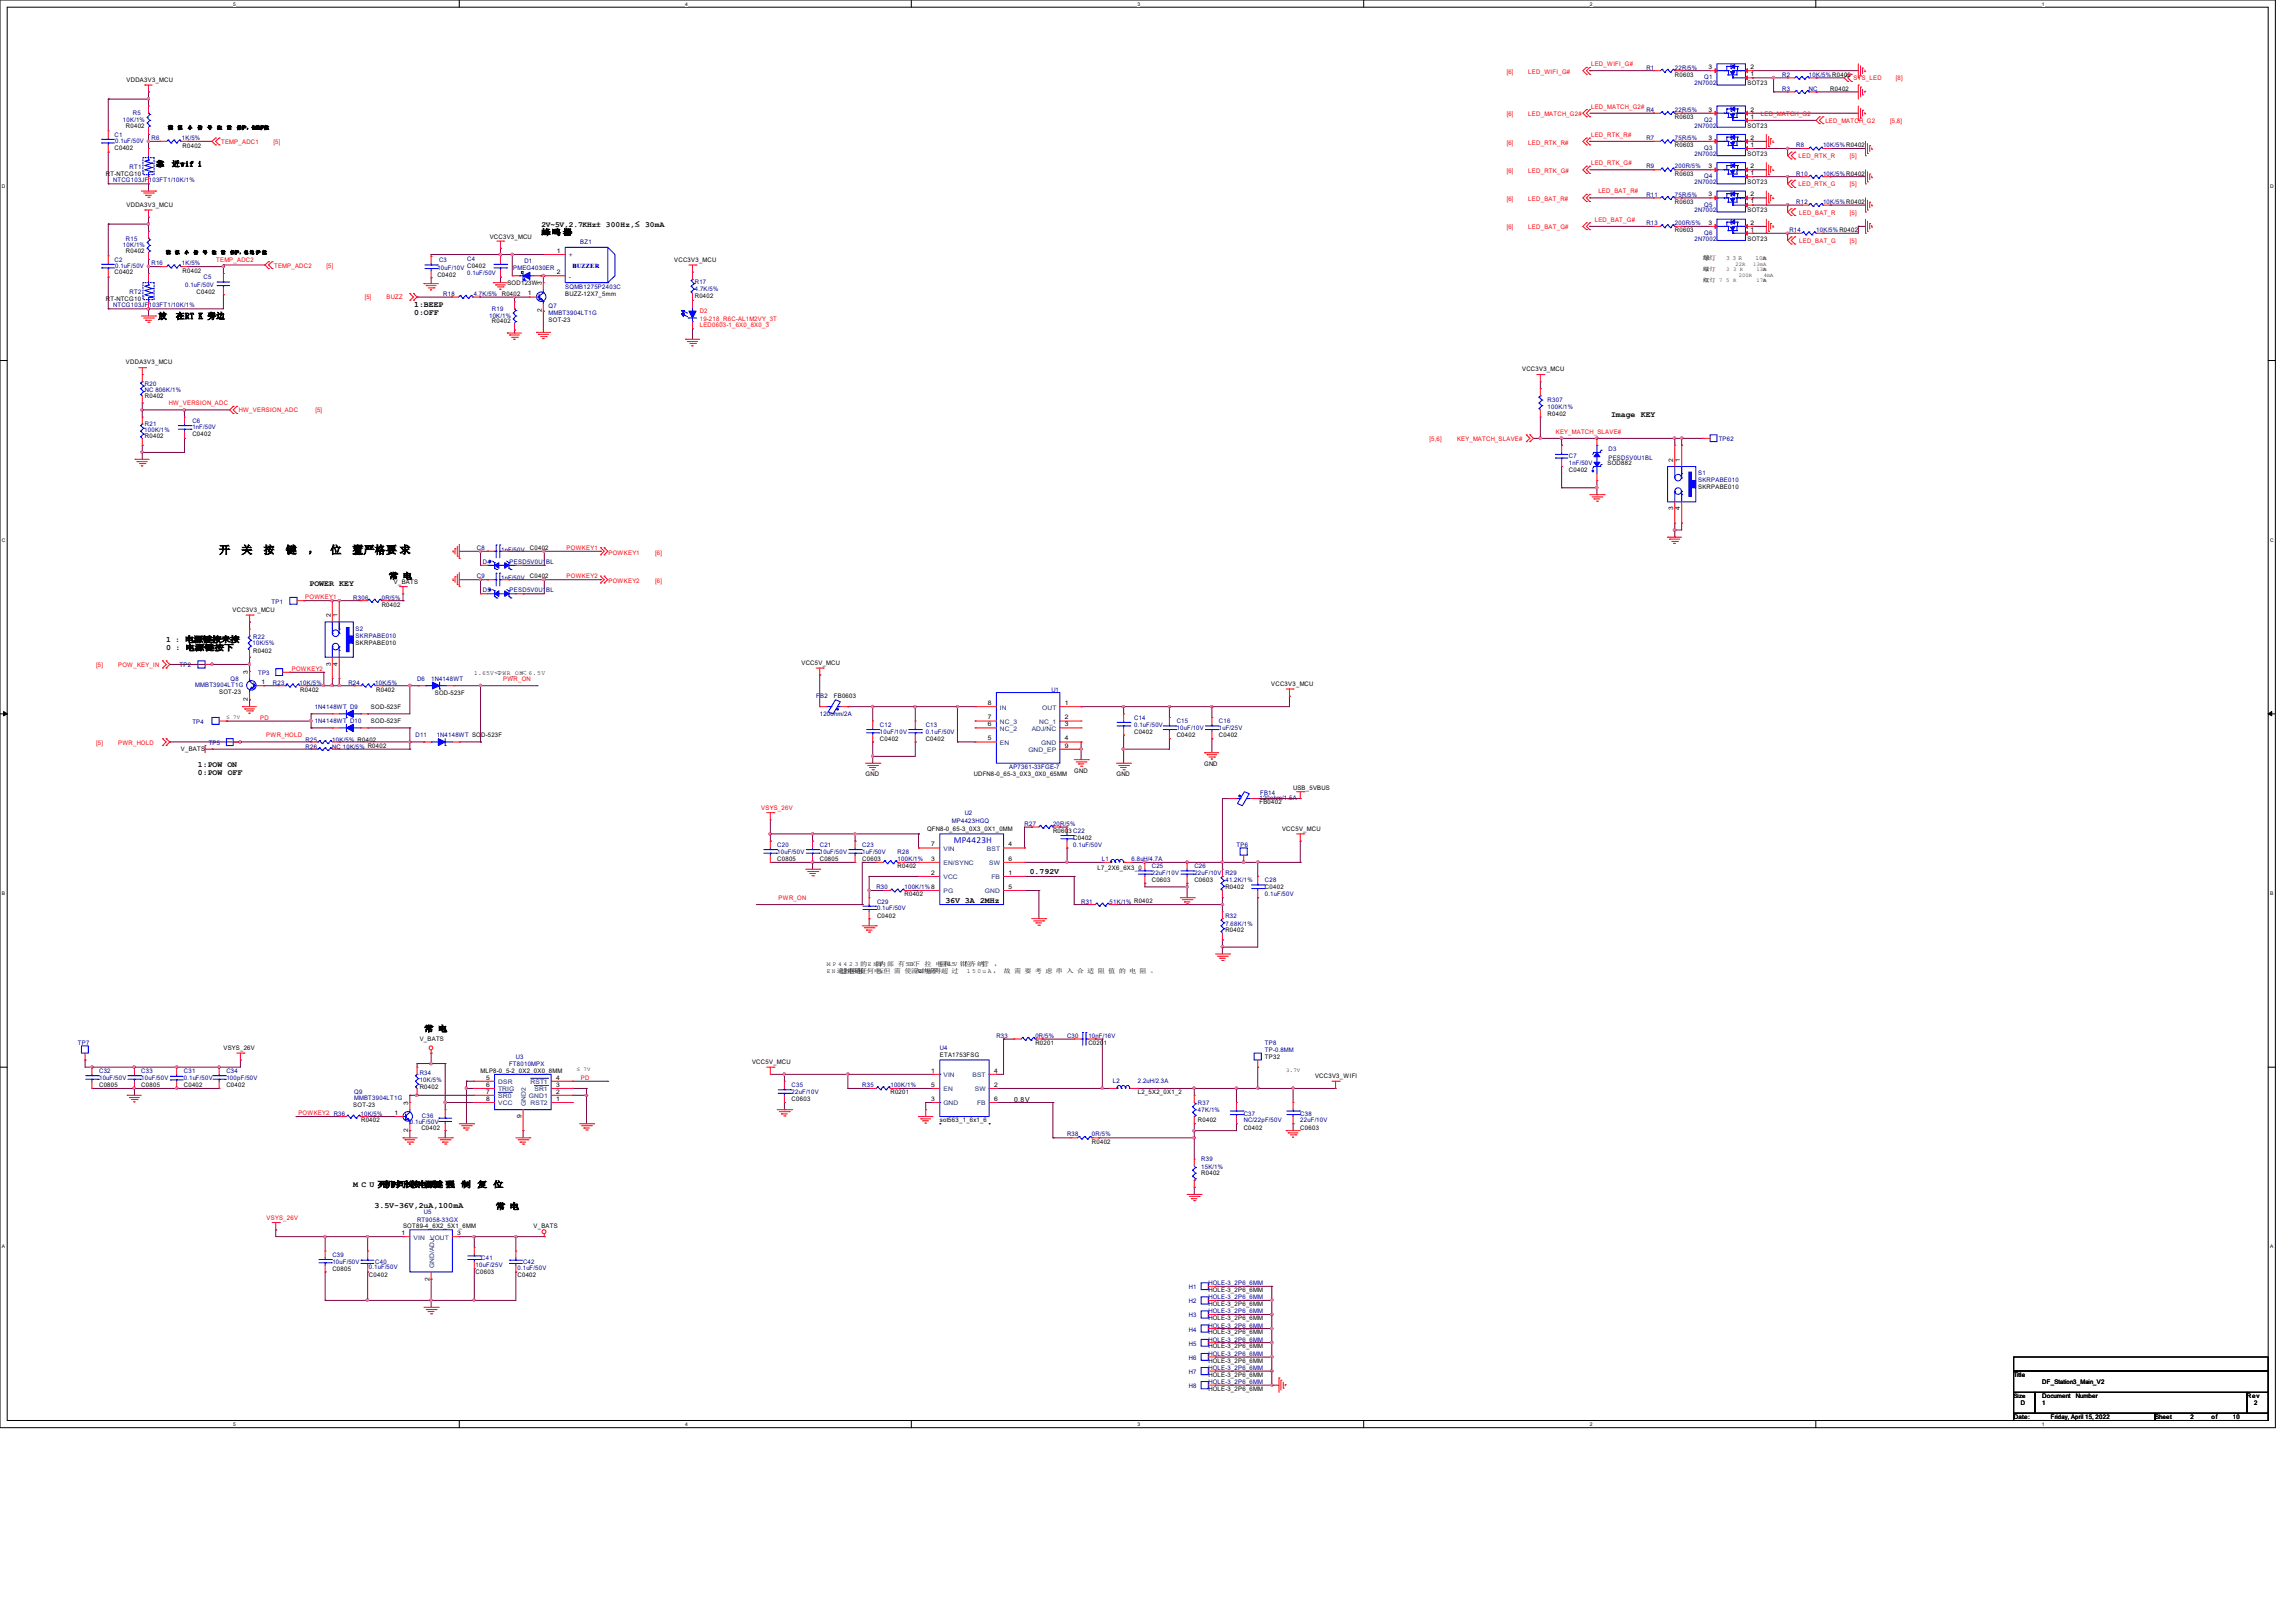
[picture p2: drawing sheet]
<svg xmlns="http://www.w3.org/2000/svg" width="297mm" height="210mm" viewBox="0 0 297 210" stroke-linecap="round" stroke-linejoin="round" font-family="sans-serif">
<defs><g id="words">
<g font-size="1.4">
<text x="28.4" y="71.6">开</text>
<text x="31.2" y="71.6">关</text>
<text x="34.1" y="71.6">按</text>
<text x="37" y="71.6">键</text>
<text x="39.9" y="71.6">，</text>
<text x="42.8" y="71.6">位</text>
<text x="45.6" y="71.6">置</text>
<text x="45.6" y="71.6">有严格要 求</text>
</g>
<text font-size="1.2" fill="#00f" x="123.4" y="109.1">MP4423H</text>
<g font-size="1.1">
<text x="20.5" y="41.3">放</text>
<text x="22.8" y="41.3">在RT K 旁边</text>
<text x="53.6" y="39.7">1:BEEP</text>
<text x="53.6" y="40.7">0:OFF</text>
<text x="208.5" y="53.9">Image KEY</text>
<text x="40" y="75.8">POWER KEY</text>
<text x="50.3" y="74.9">常 电</text>
<text x="21.5" y="83.1">1 : 电源键按未按</text>
<text x="21.5" y="84.2">0 : 电源键按下</text>
<text x="25.6" y="99.2">1:POW ON</text>
<text x="25.6" y="100.2">0:POW OFF</text>
<text x="133.3" y="113.1">0.792V</text>
<text x="122.3" y="116.8">36V 3A 2MHz</text>
<text x="54.9" y="133.5">常 电</text>
<text x="45.7" y="153.6">M C U 死机时可长按电源键 强</text>
<text x="59.7" y="153.6">制</text>
<text x="61.8" y="153.6">复</text>
<text x="63.8" y="153.6">位</text>
<text x="48.5" y="156.3">3.5V-36V,2uA,100mA</text>
<text x="64.1" y="156.5">常 电</text>
</g>
<g font-size="1">
<text x="20.2" y="21.5">靠</text>
<text x="22.3" y="21.5">近wif i</text>
<text x="70.1" y="29.4">2V~5V,2.7KHz± 300Hz,≤ 30mA</text>
<text x="70.1" y="30.4">蜂鸣 器</text>
</g>
<text font-size=".9" x="131.2" y="142.5">0.8V</text>
<g font-size=".8">
<text x="16.4" y="10.7">VDDA3V3_MCU</text>
<text x="216.8" y="9.9">R0603</text>
<text x="221.1" y="8.9">3</text>
<text x="226.2" y="11">SOT23</text>
<text x="226.5" y="9.9">1</text>
<text x="226.5" y="8.9">2</text>
<text x="236.9" y="11.8">R0402</text>
<text x="16.3" y="16.5">R0402</text>
<text x="216.8" y="15.4">R0603</text>
<text x="221.1" y="14.4">3</text>
<text x="226.2" y="16.5">SOT23</text>
<text x="226.5" y="15.4">1</text>
<text x="226.5" y="14.4">2</text>
<text x="13.7" y="22.7">RT-NTCG10</text>
<text x="14.8" y="19.3">C0402</text>
<text x="23.6" y="19.2">R0402</text>
<text x="216.8" y="19">R0603</text>
<text x="216.8" y="22.7">R0603</text>
<text x="221.1" y="21.8">3</text>
<text x="221.1" y="18.1">3</text>
<text x="226.2" y="23.8">SOT23</text>
<text x="226.2" y="20.1">SOT23</text>
<text x="226.5" y="22.6">1</text>
<text x="226.5" y="21.8">2</text>
<text x="226.5" y="19">1</text>
<text x="226.5" y="18.1">2</text>
<text x="16.4" y="26.8">VDDA3V3_MCU</text>
<text x="216.8" y="26.4">R0603</text>
<text x="221.1" y="25.4">3</text>
<text x="221.1" y="29.1">3</text>
<text x="226.2" y="27.5">SOT23</text>
<text x="226.5" y="26.3">1</text>
<text x="226.5" y="25.4">2</text>
<text x="226.5" y="30">1</text>
<text x="226.5" y="29.1">2</text>
<text x="14.8" y="35.5">C0402</text>
<text x="16.3" y="32.7">R0402</text>
<text x="23.6" y="35.3">R0402</text>
<text x="56.6" y="35.8">C0402</text>
<text x="63.4" y="30.9">VCC3V3_MCU</text>
<text x="72.1" y="32.7">1</text>
<text x="72.1" y="35.5">2</text>
<text x="87.3" y="33.9">VCC3V3_MCU</text>
<text x="216.8" y="30.1">R0603</text>
<text x="226.2" y="31.2">SOT23</text>
<text x="13.7" y="38.9">RT-NTCG10</text>
<text x="25.4" y="38.1">C0402</text>
<text x="63.7" y="41.8">R0402</text>
<text x="64.9" y="38.3">R0402</text>
<text x="65.7" y="36.9">SOD123W</text>
<text x="68.3" y="38.2">1</text>
<text x="70.1" y="40.4" transform="rotate(-90 70.1 40.4)">2</text>
<text x="70.1" y="36.9" transform="rotate(-90 70.1 36.9)">3</text>
<text x="71" y="41.7">SOT-23</text>
<text x="73.2" y="38.3">BUZZ-12X7_5mm</text>
<text x="89.9" y="38.5">R0402</text>
<text x="16.3" y="47.2">VDDA3V3_MCU</text>
<text x="18.8" y="51.5">R0402</text>
<text x="197" y="48">VCC3V3_MCU</text>
<text x="200.3" y="53.8">R0402</text>
<text x="18.8" y="56.7">R0402</text>
<text x="24.9" y="56.5">C0402</text>
<text x="216.5" y="59.7" transform="rotate(-90 216.5 59.7)">2</text>
<text x="217.4" y="59.7" transform="rotate(-90 217.4 59.7)">1</text>
<text x="203" y="61.1">C0402</text>
<text x="208" y="60.2">SOD882</text>
<text x="219.8" y="63.3">SKRPABE010</text>
<text x="68.6" y="71.2">C0402</text>
<text x="216.5" y="66" transform="rotate(-90 216.5 66)">3</text>
<text x="217.4" y="66" transform="rotate(-90 217.4 66)">4</text>
<text x="51" y="75.6">V_BATS</text>
<text x="68.6" y="74.8">C0402</text>
<text x="30.1" y="79.2">VCC3V3_MCU</text>
<text x="42.8" y="79.8" transform="rotate(-90 42.8 79.8)">2</text>
<text x="43.7" y="79.8" transform="rotate(-90 43.7 79.8)">1</text>
<text x="46" y="83.4">SKRPABE010</text>
<text x="49.4" y="78.5">R0402</text>
<text x="28.4" y="89.7">SOT-23</text>
<text x="32.1" y="87.2" transform="rotate(-90 32.1 87.2)">3</text>
<text x="32.8" y="84.5">R0402</text>
<text x="33.8" y="88.5">1</text>
<text x="38.9" y="89.5">R0402</text>
<text x="42.8" y="86.2" transform="rotate(-90 42.8 86.2)">3</text>
<text x="43.7" y="86.2" transform="rotate(-90 43.7 86.2)">4</text>
<text x="48.7" y="89.5">R0402</text>
<text x="56.3" y="89.9">SOD-523F</text>
<text x="61.4" y="87.3">1.65V＜</text>
<text x="64.5" y="87.3">PWR_ON</text>
<text x="67.3" y="87.3">＜ 6.5V</text>
<text x="103.7" y="86">VCC5V_MCU</text>
<text x="164.5" y="88.7">VCC3V3_MCU</text>
<text x="32.1" y="90.7" transform="rotate(-90 32.1 90.7)">2</text>
<text x="48" y="91.8">SOD-523F</text>
<text x="48" y="93.6">SOD-523F</text>
<text x="107.9" y="90.4">FB0603</text>
<text x="113.9" y="95.9">C0402</text>
<text x="119.8" y="95.9">C0402</text>
<text x="127.8" y="95.8">5</text>
<text x="127.8" y="94">6</text>
<text x="127.8" y="93.1">7</text>
<text x="127.8" y="91.2">8</text>
<text x="137.8" y="91.2">1</text>
<text x="137.8" y="93.1">2</text>
<text x="137.8" y="94">3</text>
<text x="137.8" y="95.8">4</text>
<text x="146.8" y="95">C0402</text>
<text x="152.3" y="95.4">C0402</text>
<text x="157.7" y="95.4">C0402</text>
<text x="23.4" y="97.2">V_BATS</text>
<text x="112" y="100.5">GND</text>
<text x="126" y="100.5">UDFN8-0_65-3_0X3_0X0_65MM</text>
<text x="137.8" y="96.7">9</text>
<text x="139" y="100">GND</text>
<text x="144.5" y="100.5">GND</text>
<text x="155.8" y="99.1">GND</text>
<text x="120" y="107.5">QFN8-0_65-3_0X3_0X1_0MM</text>
<text x="136.3" y="107.8">R0603 C22</text>
<text x="163" y="104.1">FB0402</text>
<text x="165.9" y="107.5">VCC5V_MCU</text>
<text x="167.4" y="102.3">USB_5VBUS</text>
<text x="100.6" y="111.4">C0805</text>
<text x="106.1" y="111.4">C0805</text>
<text x="111.6" y="111.4">C0603</text>
<text x="116.2" y="112.3">R0402</text>
<text x="120.5" y="111.4">3</text>
<text x="120.5" y="109.5">7</text>
<text x="120.5" y="113.2">2</text>
<text x="130.5" y="113.2">1</text>
<text x="130.5" y="111.4">6</text>
<text x="130.5" y="109.5">4</text>
<text x="138.9" y="108.7">C0402</text>
<text x="142" y="112.5">L7_2X6_6X3_0</text>
<text x="113.5" y="118.7">C0402</text>
<text x="117.1" y="116">R0402</text>
<text x="130.5" y="115">5</text>
<text x="149.1" y="114.2">C0603</text>
<text x="154.6" y="114.2">C0603</text>
<text x="158.6" y="115.1">R0402</text>
<text x="163.7" y="115.1">C0402</text>
<text x="107" y="125.1">M P 4 4 2 3 的E N脚</text>
<text x="107" y="125.9">E N 通上电可接</text>
<text x="108.6" y="125.9">过拉阻连任何电，</text>
<text x="113.5" y="125.9">压但 需 使流EN 电不</text>
<text x="113.8" y="125.1">内部 有500K下 拉 电和</text>
<text x="118.4" y="125.9">入的流得超 过</text>
<text x="121.6" y="125.1">阻6.5V 钳位齐纳管</text>
<text x="125.1" y="125.9">1 5 0 u A ， 故 需 要 考 虑 串 入 合 适 阻 值 的 电 阻 。</text>
<text x="128.6" y="125.1">，</text>
<text x="158.6" y="120.6">R0402</text>
<text x="28.9" y="135.9">VSYS_26V</text>
<text x="54.3" y="134.7">V_BATS</text>
<text x="97.3" y="137.7">VCC5V_MCU</text>
<text x="121.6" y="136.7">ETA1753FSG</text>
<text x="134" y="135.2">R0201</text>
<text x="140.9" y="135.2">C0201</text>
<text x="163.7" y="137">TP32</text>
<text x="12.8" y="140.7">C0805</text>
<text x="18.3" y="140.7">C0805</text>
<text x="23.8" y="140.7">C0402</text>
<text x="29.3" y="140.7">C0402</text>
<text x="45.7" y="143.3">SOT-23</text>
<text x="52.8" y="143" transform="rotate(-90 52.8 143)">3</text>
<text x="54.3" y="141">R0402</text>
<text x="62.2" y="138.8">MLP8-0_5-2_0X2_0X0_8MM</text>
<text x="62.9" y="139.7">5</text>
<text x="62.9" y="140.6">6</text>
<text x="62.9" y="141.5">7</text>
<text x="62.9" y="142.4">8</text>
<text x="72" y="142.4">1</text>
<text x="72" y="141.5">2</text>
<text x="72" y="140.6">3</text>
<text x="72" y="139.7">4</text>
<text x="102.5" y="142.5">C0603</text>
<text x="115.2" y="141.6">R0201</text>
<text x="120.5" y="142.4">3</text>
<text x="120.5" y="140.6">5</text>
<text x="120.5" y="138.8">1</text>
<text x="128.7" y="138.8">4</text>
<text x="128.7" y="142.4">6</text>
<text x="128.7" y="140.6">2</text>
<text x="147.2" y="141.6">L2_5X2_0X1_2</text>
<text x="170.2" y="139.5">VCC3V3_WIFI</text>
<text x="46.7" y="145.2">R0402</text>
<text x="51.1" y="144.3">1</text>
<text x="52.8" y="146.5" transform="rotate(-90 52.8 146.5)">2</text>
<text x="54.5" y="146.2">C0402</text>
<text x="67.5" y="144.7" transform="rotate(-90 67.5 144.7)">9</text>
<text x="121.6" y="145.2">sot563_1_6x1_6</text>
<text x="141.3" y="148">R0402</text>
<text x="155" y="145.2">R0402</text>
<text x="161" y="146.2">C0402</text>
<text x="168.3" y="146.2">C0603</text>
<text x="155.5" y="152.1">R0402</text>
<text x="51.9" y="159.8">1</text>
<text x="52.2" y="159">SOT89-4_6X2_5X1_6MM</text>
<text x="59.2" y="159.8">3</text>
<text x="69" y="158.9">V_BATS</text>
<text x="43" y="164.5">C0805</text>
<text x="47.8" y="165.2">C0402</text>
<text x="55.6" y="165.7" transform="rotate(-90 55.6 165.7)">2</text>
<text x="61.6" y="164.8">C0603</text>
<text x="67" y="165.3">C0402</text>
<text x="156.4" y="167.2">HOLE-3_2P6_6MM</text>
<text x="156.4" y="170.9">HOLE-3_2P6_6MM</text>
<text x="156.4" y="172.7">HOLE-3_2P6_6MM</text>
<text x="156.4" y="169">HOLE-3_2P6_6MM</text>
<text x="156.4" y="178.2">HOLE-3_2P6_6MM</text>
<text x="156.4" y="176.4">HOLE-3_2P6_6MM</text>
<text x="156.4" y="180">HOLE-3_2P6_6MM</text>
<text x="156.4" y="174.5">HOLE-3_2P6_6MM</text>
<text x="260.6" y="178.2">Title</text>
<text x="264.3" y="179.1">DF_Station3_Main_V2</text>
<text x="260.6" y="180.9">Size</text>
<text x="260.6" y="183.6">Date:</text>
<text x="261.5" y="181.8">D</text>
<text x="264.3" y="180.9">Document</text>
<text x="264.3" y="181.8">1</text>
<text x="265.4" y="183.6">Friday, April 15, 2022</text>
<text x="268.6" y="180.9">Number</text>
<text x="278.9" y="183.6">Sheet</text>
<text x="283.5" y="183.6">2</text>
<text x="286.2" y="183.6">of</text>
<text x="289" y="183.6">10</text>
<text x="290.8" y="180.9">Rev</text>
<text x="291.7" y="181.8">2</text>
</g>
<g font-size=".8" fill="#f00">
<text x="195" y="9.6">[6]</text>
<text x="197.8" y="9.6">LED_WIFI_G#</text>
<text x="205.9" y="8.6">LED_WIFI_G#</text>
<text x="239.9" y="10.4">STS_LED</text>
<text x="245.4" y="10.4">[8]</text>
<text x="195" y="15">[6]</text>
<text x="197.8" y="15">LED_MATCH_G2#</text>
<text x="205.9" y="17.7">LED_RTK_R#</text>
<text x="205.9" y="14.1">LED_MATCH_G2#</text>
<text x="227.9" y="15">LED_MATCH_G2</text>
<text x="236.2" y="15.9">LED_MATCH_G2</text>
<text x="244.6" y="15.9">[5,8]</text>
<text x="28.6" y="18.6">TEMP_ADC1</text>
<text x="35.4" y="18.6">[5]</text>
<text x="195" y="18.7">[6]</text>
<text x="195" y="22.4">[6]</text>
<text x="197.8" y="18.7">LED_RTK_R#</text>
<text x="197.8" y="22.4">LED_RTK_G#</text>
<text x="205.9" y="21.4">LED_RTK_G#</text>
<text x="232.8" y="20.4">LED_RTK_R</text>
<text x="239.4" y="20.4">[5]</text>
<text x="195" y="26">[6]</text>
<text x="195" y="29.7">[6]</text>
<text x="197.8" y="26">LED_BAT_R#</text>
<text x="197.8" y="29.7">LED_BAT_G#</text>
<text x="206.4" y="28.7">LED_BAT_G#</text>
<text x="206.9" y="25">LED_BAT_R#</text>
<text x="232.8" y="24.1">LED_RTK_G</text>
<text x="232.8" y="27.8">LED_BAT_R</text>
<text x="239.4" y="24.1">[5]</text>
<text x="239.4" y="27.8">[5]</text>
<text x="28" y="33.9">TEMP_ADC2</text>
<text x="35.5" y="34.6">TEMP_ADC2</text>
<text x="42.3" y="34.6">[5]</text>
<text x="232.8" y="31.4">LED_BAT_G</text>
<text x="239.4" y="31.4">[5]</text>
<text x="47.2" y="38.7">[5]</text>
<text x="50" y="38.7">BUZZ</text>
<text x="90.6" y="40.6">D2</text>
<text x="90.6" y="41.5">19-218_R6C-AL1M2VY_3T</text>
<text x="90.6" y="42.4">LED0603-1_6X0_8X0_3</text>
<text x="21.8" y="52.4">HW_VERSION_ADC</text>
<text x="30.9" y="53.3">HW_VERSION_ADC</text>
<text x="40.8" y="53.3">[5]</text>
<text x="185" y="57">[5,6]</text>
<text x="188.6" y="57">KEY_MATCH_SLAVE#</text>
<text x="201.3" y="56.1">KEY_MATCH_SLAVE#</text>
<text x="73.3" y="71.2">POWKEY1</text>
<text x="78.7" y="71.8">POWKEY1</text>
<text x="84.8" y="71.8">[6]</text>
<text x="39.5" y="77.6">POWKEY1</text>
<text x="73.3" y="74.8">POWKEY2</text>
<text x="78.7" y="75.4">POWKEY2</text>
<text x="84.8" y="75.4">[6]</text>
<text x="12.4" y="86.3">[5]</text>
<text x="15.3" y="86.3">POW_KEY_IN</text>
<text x="37.8" y="86.8">POWKEY2</text>
<text x="65.1" y="88.1">PWR_ON</text>
<text x="33.7" y="93.1">PD</text>
<text x="34.5" y="95.4">PWR_HOLD</text>
<text x="12.4" y="96.3">[5]</text>
<text x="15.3" y="96.3">PWR_HOLD</text>
<text x="98.5" y="104.8">VSYS_26V</text>
<text x="100.8" y="116.5">PWR_ON</text>
<text x="75.2" y="139.7">PD</text>
<text x="38.6" y="144.3">POWKEY2 R36</text>
<text x="34.5" y="157.9">VSYS_26V</text>
</g>
<g font-size=".8" fill="#000080">
<text x="213.1" y="9">R1</text>
<text x="216.8" y="9">22R/5%</text>
<text x="219.3" y="11">2N7002</text>
<text x="220.6" y="10.3">Q1</text>
<text x="230.6" y="9.9">R2</text>
<text x="230.6" y="11.8">R3</text>
<text x="234.1" y="9.9">10K/5% R0402</text>
<text x="234.1" y="11.8">NC</text>
<text x="14.8" y="17.7">C1</text>
<text x="15.9" y="15.8">10K/1%</text>
<text x="17.2" y="14.9">R5</text>
<text x="213.1" y="14.5">R4</text>
<text x="216.8" y="14.5">22R/5%</text>
<text x="219.3" y="16.5">2N7002</text>
<text x="220.6" y="15.8">Q2</text>
<text x="14.6" y="23.5">NTCG103JF103FT1/10K/1%</text>
<text x="14.9" y="18.5">0.1uF/50V</text>
<text x="16.8" y="21.9">RT1</text>
<text x="19.6" y="18.2">R6</text>
<text x="23.5" y="18.2">1K/5%</text>
<text x="213.1" y="18.2">R7</text>
<text x="213.1" y="21.8">R9</text>
<text x="216.8" y="18.2">75R/5%</text>
<text x="216.8" y="21.8">200R/5%</text>
<text x="219.3" y="23.8">2N7002</text>
<text x="219.3" y="20.1">2N7002</text>
<text x="220.6" y="23.1">Q4</text>
<text x="220.6" y="19.4">Q3</text>
<text x="232.5" y="19">R8</text>
<text x="232.5" y="22.7">R10</text>
<text x="235.9" y="19">10K/5% R0402</text>
<text x="235.9" y="22.7">10K/5% R0402</text>
<text x="213.1" y="25.5">R11</text>
<text x="213.1" y="29.1">R13</text>
<text x="216.8" y="25.5">75R/5%</text>
<text x="216.8" y="29.1">200R/5%</text>
<text x="219.3" y="27.5">2N7002</text>
<text x="220.6" y="26.8">Q5</text>
<text x="232.5" y="26.4">R12</text>
<text x="235.9" y="26.4">10K/5% R0402</text>
<text x="14.8" y="33.9">C2</text>
<text x="14.9" y="34.7">0.1uF/50V</text>
<text x="15.9" y="32">10K/1%</text>
<text x="16.3" y="31.2">R15</text>
<text x="19.6" y="34.3">R16</text>
<text x="23.5" y="34.3">1K/5%</text>
<text x="56.6" y="34.9">10uF/10V C0402</text>
<text x="56.8" y="33.9">C3</text>
<text x="60.5" y="33.8">C4</text>
<text x="60.5" y="35.6">0.1uF/50V</text>
<text x="66.4" y="35">PMEG4030ER</text>
<text x="67.9" y="34.1">D1</text>
<text x="75.1" y="31.6">BZ1</text>
<text x="219.3" y="31.2">2N7002</text>
<text x="220.6" y="30.4">Q6</text>
<text x="231.6" y="30.1">R14</text>
<text x="235" y="30.1">10K/5% R0402</text>
<text x="14.6" y="39.7">NTCG103JF103FT1/10K/1%</text>
<text x="16.8" y="38.1">RT2</text>
<text x="24" y="37.2">0.1uF/50V</text>
<text x="26.3" y="36.2">C5</text>
<text x="57.4" y="38.3">R18</text>
<text x="61.3" y="38.3">4.7K/5%</text>
<text x="63.3" y="41.1">10K/1%</text>
<text x="63.7" y="40.3">R19</text>
<text x="71" y="39.8">Q7</text>
<text x="71" y="40.7">MMBT3904LT1G</text>
<text x="73.2" y="37.3">SQMB1275P2403C</text>
<text x="89.9" y="36.7">R17</text>
<text x="89.9" y="37.6">4.7K/5%</text>
<text x="18.8" y="50">R20</text>
<text x="18.8" y="50.7">NC 806K/1%</text>
<text x="200.3" y="52">R307</text>
<text x="200.3" y="52.9">100K/1%</text>
<text x="18.7" y="55.9">100K/1%</text>
<text x="18.8" y="55.1">R21</text>
<text x="24.9" y="54.7">C6</text>
<text x="24.9" y="55.5">1nF/50V</text>
<text x="203" y="59.3">C7</text>
<text x="208.2" y="58.4">D3</text>
<text x="208.2" y="59.5">PESD5V0U1BL</text>
<text x="222.4" y="57">TP62</text>
<text x="203" y="60.2">1nF/50V</text>
<text x="219.8" y="61.5">S1</text>
<text x="219.8" y="62.4">SKRPABE010</text>
<text x="61.7" y="71.2">C8</text>
<text x="64.9" y="71.4">1nF/50V</text>
<text x="45.7" y="77.6">R306</text>
<text x="49.4" y="77.6">0R/5%</text>
<text x="61.7" y="74.8">C9</text>
<text x="62.5" y="73">D4</text>
<text x="62.5" y="76.7">D5</text>
<text x="64.9" y="75">1nF/50V</text>
<text x="66" y="73">PESD5V0U1BL</text>
<text x="66" y="76.7">PESD5V0U1BL</text>
<text x="32.7" y="83.5">10K/5%</text>
<text x="32.8" y="82.6">R22</text>
<text x="35.1" y="78.1">TP1</text>
<text x="46" y="81.6">S2</text>
<text x="46" y="82.5">SKRPABE010</text>
<text x="23.2" y="86.3">TP2</text>
<text x="25.3" y="88.9">MMBT3904LT1G</text>
<text x="29.8" y="88.1">Q8</text>
<text x="33.4" y="87.3">TP3</text>
<text x="35.3" y="88.6">R23</text>
<text x="38.8" y="88.6">10K/5%</text>
<text x="45.1" y="88.6">R24</text>
<text x="48.6" y="88.6">10K/5%</text>
<text x="54" y="88.1">D6</text>
<text x="55.8" y="88.1">1N4148WT</text>
<text x="136.1" y="89.5">U1</text>
<text x="24.9" y="93.7">TP4</text>
<text x="39.5" y="96">R25</text>
<text x="40.7" y="91.8">1N4148WT D9</text>
<text x="40.7" y="93.6">1N4148WT D10</text>
<text x="43" y="96">10K/5% R0402</text>
<text x="53.8" y="95.4">D11</text>
<text x="56.5" y="95.4">1N4148WT SOD-523F</text>
<text x="105.6" y="90.4">FB2</text>
<text x="106.1" y="92.7">120ohm/2A</text>
<text x="113.9" y="94.1">C12</text>
<text x="113.9" y="95">10uF/10V</text>
<text x="119.8" y="94.1">C13</text>
<text x="119.8" y="95">0.1uF/50V</text>
<text x="146.8" y="93.1">C14</text>
<text x="146.8" y="94.1">0.1uF/50V</text>
<text x="152.3" y="93.6">C15</text>
<text x="152.3" y="94.5">10uF/10V</text>
<text x="157.7" y="93.6">C16</text>
<text x="157.7" y="94.5">1uF/25V</text>
<text x="27" y="96.4">TP5</text>
<text x="39.5" y="96.9">R26</text>
<text x="43" y="96.9">NC 10K/5% R0402</text>
<text x="130.6" y="99.5">AP7361-33FGE-7</text>
<text x="123.2" y="106.5">MP4423HGQ</text>
<text x="124.8" y="105.5">U2</text>
<text x="132.6" y="106.8">R27</text>
<text x="136.3" y="106.8">20R/5%</text>
<text x="163" y="103.5">120ohm/1.5A</text>
<text x="163.1" y="102.9">FB14</text>
<text x="100.6" y="109.6">C20</text>
<text x="100.6" y="110.5">10uF/50V</text>
<text x="106.1" y="109.6">C21</text>
<text x="106.1" y="110.5">10uF/50V</text>
<text x="111.6" y="109.6">C23</text>
<text x="111.6" y="110.5">1uF/50V</text>
<text x="116.2" y="110.5">R28</text>
<text x="116.2" y="111.4">100K/1%</text>
<text x="138.9" y="109.6">0.1uF/50V</text>
<text x="142.6" y="111.4">L1</text>
<text x="146.4" y="111.4">6.8uH/4.7A</text>
<text x="149.1" y="112.3">C25</text>
<text x="149.1" y="113.2">22uF/10V</text>
<text x="154.6" y="112.3">C26</text>
<text x="154.6" y="113.2">22uF/10V R29</text>
<text x="160" y="109.6">TP6</text>
<text x="113.4" y="115.1">R30</text>
<text x="113.5" y="117">C29</text>
<text x="113.5" y="117.8">0.1uF/50V</text>
<text x="117.1" y="115.1">100K/1% 8</text>
<text x="139.9" y="116.9">R31</text>
<text x="143.6" y="116.9">51K/1% R0402</text>
<text x="158.6" y="118.7">R32</text>
<text x="158.6" y="119.8">7.68K/1%</text>
<text x="158.6" y="114.2">41.2K/1%</text>
<text x="163.7" y="114.2">C28</text>
<text x="163.7" y="116">0.1uF/50V</text>
<text x="10.1" y="135.2">TP7</text>
<text x="65.9" y="137.9">FT8010MPX</text>
<text x="66.8" y="137">U3</text>
<text x="121.6" y="135.8">U4</text>
<text x="129" y="134.3">R33</text>
<text x="134" y="134.3">0R/5%</text>
<text x="138.1" y="134.3">C30</text>
<text x="140.9" y="134.3">10nF/16V</text>
<text x="163.7" y="135.2">TP8</text>
<text x="163.7" y="136.1">TP-0.8MM</text>
<text x="12.8" y="138.8">C32</text>
<text x="12.8" y="139.8">10uF/50V</text>
<text x="18.3" y="138.8">C33</text>
<text x="18.3" y="139.8">10uF/50V</text>
<text x="23.8" y="138.8">C31</text>
<text x="23.8" y="139.8">0.1uF/50V</text>
<text x="29.3" y="138.8">C34</text>
<text x="29.3" y="139.8">100pF/50V</text>
<text x="45.8" y="141.6">Q9</text>
<text x="45.8" y="142.4">MMBT3904LT1G</text>
<text x="54.3" y="139.1">R34</text>
<text x="54.3" y="140">10K/5%</text>
<text x="102.5" y="140.7">C35</text>
<text x="102.5" y="141.6">22uF/10V</text>
<text x="111.6" y="140.7">R35</text>
<text x="115.2" y="140.7">100K/1%</text>
<text x="144" y="140.2">L2</text>
<text x="147.2" y="140.2">2.2uH/2.3A</text>
<text x="155" y="143">R37</text>
<text x="155" y="143.9">47K/1%</text>
<text x="46.7" y="144.4">10K/5%</text>
<text x="53" y="145.5">0.1uF/50V</text>
<text x="54.6" y="144.6">C36</text>
<text x="138.1" y="147.1">R38</text>
<text x="141.3" y="147.1">0R/5%</text>
<text x="161" y="144.4">C37</text>
<text x="161" y="145.2">NC/22pF/50V</text>
<text x="168.3" y="144.4">C38</text>
<text x="168.3" y="145.2">22uF/10V</text>
<text x="155.5" y="150.3">R39</text>
<text x="155.5" y="151.2">15K/1%</text>
<text x="54" y="158.1">RT9058-33GX</text>
<text x="54.9" y="157.1">U5</text>
<text x="43" y="162.6">C39</text>
<text x="43" y="163.5">10uF/50V</text>
<text x="47.8" y="164.2">0.1uF/50V</text>
<text x="48.6" y="163.5">C40</text>
<text x="61.6" y="163.9">10uF/25V</text>
<text x="62.3" y="163.1">C41</text>
<text x="67" y="164.4">0.1uF/50V</text>
<text x="67.7" y="163.5">C42</text>
<text x="153.8" y="166.8">H1</text>
<text x="156.4" y="166.3">HOLE-3_2P6_6MM</text>
<text x="153.8" y="170.5">H3</text>
<text x="153.8" y="172.3">H4</text>
<text x="153.8" y="168.6">H2</text>
<text x="156.4" y="169.9">HOLE-3_2P6_6MM</text>
<text x="156.4" y="171.8">HOLE-3_2P6_6MM</text>
<text x="156.4" y="173.6">HOLE-3_2P6_6MM</text>
<text x="156.4" y="168.1">HOLE-3_2P6_6MM</text>
<text x="153.8" y="177.8">H7</text>
<text x="153.8" y="176">H6</text>
<text x="153.8" y="179.6">H8</text>
<text x="153.8" y="174.2">H5</text>
<text x="156.4" y="177.2">HOLE-3_2P6_6MM</text>
<text x="156.4" y="175.4">HOLE-3_2P6_6MM</text>
<text x="156.4" y="179.1">HOLE-3_2P6_6MM</text>
</g>
<g font-size=".8" fill="#004080">
<text x="73.6" y="33.3">+</text>
<text x="73.6" y="36.1">-</text>
<text x="129.4" y="94.6">NC_2</text>
<text x="129.4" y="93.7">NC_3</text>
<text x="129.4" y="91.8">IN</text>
<text x="133.5" y="94.6">ADJ/NC</text>
<text x="134.5" y="93.7">NC_1</text>
<text x="134.9" y="91.8">OUT</text>
<text x="129.4" y="96.4">EN</text>
<text x="133.1" y="97.3">GND_EP</text>
<text x="134.8" y="96.4">GND</text>
<text x="122.1" y="112">EN/SYNC</text>
<text x="122.1" y="110.1">VIN</text>
<text x="122.1" y="113.8">VCC</text>
<text x="127.7" y="110.1">BST</text>
<text x="128" y="112">SW</text>
<text x="128.3" y="113.8">FB</text>
<text x="122.1" y="115.6">PG</text>
<text x="127.5" y="115.6">GND</text>
<text x="64.5" y="140.3">DSR</text>
<text x="64.5" y="141.2">TRIG</text>
<text x="64.5" y="142.1">SR0</text>
<text x="64.5" y="143">VCC</text>
<text x="68.1" y="143.1" transform="rotate(-90 68.1 143.1)">GND2</text>
<text x="68.5" y="142.1">GND1</text>
<text x="68.7" y="143">RST2</text>
<text x="68.7" y="140.3">RST1</text>
<text x="69.2" y="141.2">SR1</text>
<text x="122.1" y="143">GND</text>
<text x="122.1" y="141.2">EN</text>
<text x="122.1" y="139.4">VIN</text>
<text x="125.9" y="139.4">BST</text>
<text x="126.2" y="141.2">SW</text>
<text x="126.5" y="143">FB</text>
<text x="53.5" y="160.4">VIN</text>
<text x="55.7" y="160.4">VOUT</text>
<text x="56.2" y="164.1" transform="rotate(-90 56.2 164.1)">GND/ADJ</text>
</g>
<text font-size=".8" fill="#00f" x="74.1" y="34.6">BUZZER</text>
<g font-size=".8" fill="#400000">
<text x="220.4" y="33.6">单</text>
<text x="220.4" y="33.6">绿灯</text>
<text x="223.4" y="33.6">3 3 R</text>
<text x="227.2" y="33.6">10m</text>
<text x="228.1" y="33.6">A</text>
</g>
<g font-size=".7" fill="#400000">
<text x="220.4" y="35.1">双</text>
<text x="220.4" y="35.1">绿灯</text>
<text x="223.4" y="35.1">3 3 R</text>
<text x="224.6" y="34.4">22R</text>
<text x="225" y="35.8">200R</text>
<text x="226.9" y="34.4">13mA</text>
<text x="227.3" y="35.1">13m</text>
<text x="228.2" y="35.1">A</text>
<text x="228.3" y="35.8">4mA</text>
<text x="220.4" y="36.5">双</text>
<text x="220.4" y="36.5">红灯 7 5 R</text>
<text x="227.3" y="36.5">17m</text>
<text x="228.2" y="36.5">A</text>
</g>
<g font-size=".7">
<text x="29.3" y="93">≤ 7V</text>
<text x="74.6" y="138.6">≤ 7V</text>
<text x="166.5" y="138.7">3.7V</text>
</g>
<g font-size=".6">
<text x="30.2" y=".7">5</text>
<text x="88.7" y=".7">4</text>
<text x="147.2" y=".7">3</text>
<text x="205.7" y=".7">2</text>
<text x="264.2" y=".7">1</text>
<text x="21.8" y="16.7">模</text>
<text x="23" y="16.7">拟</text>
<text x="24.3" y="16.7">小</text>
<text x="25.6" y="16.7">信</text>
<text x="26.8" y="16.7">号</text>
<text x="28.1" y="16.7">注</text>
<text x="29.4" y="16.7">意</text>
<text x="30.6" y="16.7">保护，包地护航</text>
<text x=".3" y="24.4">D</text>
<text x="293.8" y="24.4">D</text>
<text x="21.5" y="32.9">模</text>
<text x="22.7" y="32.9">拟</text>
<text x="23.9" y="32.9">小</text>
<text x="25.1" y="32.9">信</text>
<text x="26.2" y="32.9">号</text>
<text x="27.4" y="32.9">注</text>
<text x="28.6" y="32.9">意</text>
<text x="29.8" y="32.9">保护，包 地 护 航</text>
<text x=".3" y="70.1">C</text>
<text x="293.8" y="70.1">C</text>
<text x=".3" y="115.8">B</text>
<text x="293.8" y="115.8">B</text>
<text x=".3" y="161.5">A</text>
<text x="293.8" y="161.5">A</text>
<text x="30.2" y="184.5">5</text>
<text x="88.7" y="184.5">4</text>
<text x="147.2" y="184.5">3</text>
<text x="205.7" y="184.5">2</text>
<text x="264.2" y="184.5">1</text>
</g>
<g font-size=".6" fill="#00f">
<text x="18.4" y="22.5">T</text>
<text x="18.4" y="38.7">T</text>
</g>
</g></defs>
<path d="M0 0h294.5v184.7h-294.5zM.9 .9h292.6v182.9h-292.6z" fill="none" stroke="#000" stroke-width=".13"/>
<g fill="#fff">
<path d="M30.2 .1h.3v.7h-.3z"/>
<path d="M30.2 183.9h.3v.8h-.3z"/>
</g>
<path d="M59.4 0v.9M59.4 183.8v.9" fill="none" stroke="#000" stroke-width=".13"/>
<g fill="#fff">
<path d="M88.7 .1h.3v.7h-.3z"/>
<path d="M88.7 183.9h.3v.8h-.3z"/>
</g>
<path d="M117.9 0v.9M117.9 183.8v.9" fill="none" stroke="#000" stroke-width=".13"/>
<g fill="#fff">
<path d="M147.2 .1h.3v.7h-.3z"/>
<path d="M147.2 183.9h.3v.8h-.3z"/>
</g>
<path d="M176.5 0v.9M176.5 183.8v.9" fill="none" stroke="#000" stroke-width=".13"/>
<g fill="#fff">
<path d="M205.7 .1h.4v.7h-.4z"/>
<path d="M205.7 183.9h.4v.8h-.4z"/>
</g>
<path d="M235 0v.9M235 183.8v.9" fill="none" stroke="#000" stroke-width=".13"/>
<g fill="#fff">
<path d="M264.2 .1h.4v.7h-.4z"/>
<path d="M264.2 183.9h.4v.8h-.4z"/>
<path d="M.3 23.8h.4v.7h-.4z"/>
<path d="M293.8 23.8h.5v.7h-.5z"/>
<path d="M.3 69.5h.4v.7h-.4z"/>
<path d="M293.8 69.5h.5v.7h-.5z"/>
</g>
<path d="M0 46.7h.9M293.5 46.7h1" fill="none" stroke="#000" stroke-width=".13"/>
<g fill="#fff">
<path d="M.3 115.2h.4v.8h-.4z"/>
<path d="M293.8 115.2h.4v.8h-.4z"/>
</g>
<path d="M0 92.4h.9M293.5 92.4h1" fill="none" stroke="#000" stroke-width=".13"/>
<path d="M.5 92.1l.4 .3-.4 .2zM293.5 92.4l.5-.3v.5z" fill="#000" stroke="#000" stroke-width=".13"/>
<g fill="#fff">
<path d="M.3 161h.3v.7h-.3z"/>
<path d="M293.8 161h.4v.7h-.4z"/>
</g>
<path d="M0 138.1h.9M293.5 138.1h1M260.6 175.6h32.9v1.8h-32.9zM260.6 177.4h32.9v2.8h-32.9zM260.6 180.2h2.8v2.7h-2.8zM260.6 182.9h18.3v.9h-18.3zM263.4 180.2h27.4v2.7h-27.4zM278.9 182.9h14.6v.9h-14.6zM290.8 180.2h2.7v2.7h-2.7z" fill="none" stroke="#000" stroke-width=".13"/>
<g fill="none" stroke="#800040" stroke-width=".13">
<path d="M14 12.8h.1M14 19.7h.1M14 12.8v4.1M14 19.7v4.1M14 12.8h5.2M19.2 11.9h.1M19.2 17.4h.1M19.2 18.3h.1M19.2 12.8h.1M19.2 11.9v1.8M19.2 17.4v1.8M19.2 18.3h1.5"/>
<path d="M24.3 18.3h.1M24.3 18.3h3.1M205.7 18.3h.1M205.7 9.1h.1M205.7 18.3h8.3M205.7 9.1h8.3M205.7 14.6h8.3M214 14.6h.1M217.6 9.1h.1M217.6 14.6h.1M217.6 18.3h.1M217.6 18.3h3.7"/>
<path d="M217.6 9.1h3.7M217.6 14.6h3.7M226.8 9.1h.1M226.8 14.6h.1M226.8 19.2h.1M226.8 18.3h.1M226.8 15.6h.1M226.8 10.1h.1M226.8 18.3h1.8M226.8 9.1h13.7M226.8 14.6h13.7M226.8 19.2h6.4"/>
<path d="M226.8 15.6h8.2M226.8 10.1h4.6M229.5 10.1h.1M229.5 11.9h.1M229.5 10.1v1.8M229.5 11.9h1.9M231.4 19.2h.1M231.4 19.2v1M235 10.1h.1M235 11.9h.1M235 10.1h3.7M235 11.9h5.5"/>
<path d="M236.9 19.2h.1M236.9 19.2h4.5M14 23.8h.1M14 29h.1M14 40h.1M14 35.9h.1M14 29v4.1M14 35.9v4.1M14 23.8h5.2M14 29h5.2M19.2 23.8h.1M19.2 29h.1"/>
<path d="M19.2 33.6h.1M19.2 28.1h.1M19.2 40h.1M19.2 34.5h.1M19.2 23.8v.9M19.2 28.1v1.8M19.2 33.6v1.8M19.2 40v.9M19.2 34.5h1.5M24.3 34.5h.1M24.3 34.5h4.6M28.9 34.3h.1"/>
<path d="M28.9 38.1h.1M28.9 34.5h.1M28.9 34.3v1.1M28.9 38.1v1.9h-14.9M28.9 34.3h5.4M54 38.4h.1M54 38.4h4.5M55.8 35.9h.1M55.8 32.9h.1M55.8 32.9h14.6M55.8 32.9v.3M55.8 35.9v.8"/>
<path d="M62.1 38.4h.1M62.1 38.4h6.4M64.8 32.1h.1M64.8 32.9h.1M64.8 35.9h.1M64.8 32.1v1M64.8 35.9v.7M66.3 32.9h.1M66.3 32.9v2.8M66.6 38.4h.1M66.6 38.4v.7M70 35.7h.1"/>
<path d="M70 35.7h.4M70.3 35.7h.1M70.3 35.7v.9M205.7 25.6h.1M205.7 29.3h.1M205.7 22h8.3M205.7 25.6h8.3M205.7 29.3h8.3M214 22h.1M217.6 22h.1M217.6 25.6h.1M217.6 29.3h.1"/>
<path d="M217.6 22h3.7M217.6 25.6h3.7M217.6 29.3h3.7M226.8 22h.1M226.8 25.6h.1M226.8 26.5h.1M226.8 30.2h.1M226.8 29.3h.1M226.8 22h1.8M226.8 22.9h6.4M226.8 25.6h1.8M226.8 26.5h6.4"/>
<path d="M226.8 29.3h1.8M226.8 30.2h5.5M231.4 22.9h.1M231.4 30.2h.1M231.4 26.5h.1M231.4 22.9v.9M231.4 26.5v.9M231.4 30.2v.9M235.9 30.2h.1M236.9 22.9h.1M236.9 26.5h.1M236.9 22.9h4.5"/>
<path d="M236.9 26.5h4.5M240.5 29.3h.1M240.5 29.3h.9M240.5 29.3v.9h-4.6M18.4 57.6h.1M18.4 52.2h.1M18.4 53h.1M18.4 58.5h.1M18.4 52.2v1.8M18.4 57.6v1.8M18.4 53h11.3M23.9 53h.1"/>
<path d="M23.9 56.7h.1M23.9 53v1M23.9 56.7v1.8h-5.5M66.6 42.7h.1M66.6 42.7v.4M70.3 40.3h.1M70.3 40.3v2.7M89.6 42.5h.1M89.6 42.5v1.4M198.5 56.7h21.9M199.3 56.7h.1M199.3 50.3h.1"/>
<path d="M199.3 49.4v.9M199.3 54v2.7M202.1 57.6h.1M202.1 56.7h.1M202.1 56.7v.9M206.7 56.7h.1M216.7 56.7h.1M216.7 56.7v.9M217.6 57.6h.1M217.6 56.7h.1M217.6 56.7v.9M220.4 56.7h.1"/>
<path d="M39.3 77.7h.1M39.3 77.7h7.4M43.9 77.7h.1M46.7 77.7h.1M50.3 77.7h1.9M52.2 77.7h.1M52.2 76.8v.9M59.4 75h3.7M59.4 71.3h3.7M62.2 71.3h.1M62.2 75h.1M62.2 71.3v1.9"/>
<path d="M62.2 75v1.8M63.1 75h.1M63.1 71.3h.1M65.9 75h11.8M65.9 71.3h11.8M67.7 76.8h.1M67.7 73.2h2.7M70.4 75h.1M70.4 71.3h.1M70.4 73.2h.1M70.4 71.3v1.9M70.4 75v1.8h-2.7"/>
<path d="M77.7 71.3h.1M77.7 75h.1M202.1 63.1h.1M202.1 60.4v2.7M202.1 63.1h4.6M206.7 63.1h.1M206.7 64h.1M206.7 62.2v1.8M216.7 68.6h.1M216.7 69.5h.1M216.7 67.7v1.8M217.6 67.7h.1"/>
<path d="M217.6 67.7v.9h-.9M22 96h.1M22 86h.1M22 96h18.3M22 86h10.3M27.4 86h.1M27.4 96.9h.1M27.4 96.9h12.9M29.3 93.3h.1M29.3 93.3h11M31.1 96h.1M32.3 80.5h.1"/>
<path d="M32.3 85h.1M32.3 86h.1M32.3 90.6h.1M32.3 80.5v.9M32.3 85v1.9M32.3 90.6v.8M34.1 88.7h.1M34.1 88.7h1.9M37.5 87h.1M37.5 87h4.4M39.7 88.7h.1M39.7 88.7h6.1"/>
<path d="M40.3 93.3h.1M40.3 94.2h.1M40.3 92.4h.1M40.3 92.4v1.8M40.3 94.2h2.7M40.3 92.4h2.7M41.9 87h.1M41.9 87v1.7M43 88.7h.1M43 87.8v.9M43.9 88.7h.1M43.9 96h11"/>
<path d="M43.9 96.9h9.1M43.9 87.8v.9M45.8 88.7h.1M47.6 92.4h.1M47.6 94.2h5.4M49.5 88.7h4.6M53 88.7h.1M53 96h.1M53 94.2h.1M53 96.9h.1M53 88.7v3.7h-5.4M53 94.2v2.7"/>
<path d="M54.1 88.7h.1M54.9 96h.1M58.7 88.7h10.8M59.4 96h2.8M62.2 88.7h.1M62.2 96h.1M62.2 88.7v7.3M69.5 88.7h.1M106.1 87.3h.1M106.1 87.3v4.1M109.7 91.4h.1M109.7 91.4h16.5"/>
<path d="M112.9 91.4h.1M112.9 96h.1M112.9 97.9h.1M112.9 91.4v1.9M112.9 96v2.8M118.4 91.4h.1M118.4 96h.1M118.4 91.4v1.9M118.4 96v1.9h-5.5M123.9 91.4h.1M123.9 96h.1M123.9 96h2.3"/>
<path d="M123.9 91.4v4.6M139.9 96.9h.1M139.9 96h.1M139.9 91.4h.1M139.9 96v2.3M145.4 96.9h.1M145.4 95.1h.1M145.4 91.4h.1M145.4 91.4v1M145.4 95.1v3.7M151.3 95.6h.1M151.3 91.4h.1"/>
<path d="M151.3 91.4v1.4M151.3 95.6v1.3h-5.9M156.8 91.4h.1M156.8 95.6h.1M156.8 91.4v1.4M156.8 95.6v1.8M166.9 90.1h.1M166.9 90.1v1.3h-27M97.9 117.1h13.7M99.7 107.9h.1M99.7 108.8h.1M99.7 111.6h11"/>
<path d="M99.7 107.9h19.2M99.7 106.1v2.7M105.2 107.9h.1M105.2 111.6h.1M105.2 108.8h.1M105.2 107.9v.9M105.2 111.6v.9M110.7 108.8h.1M110.7 107.9v.9M111.6 111.6h.1M111.6 117.1h.1M111.6 111.6h1.8"/>
<path d="M111.6 111.6v5.5M112.5 118.9h.1M112.5 115.2h.1M112.5 113.4h.1M112.5 113.4h6.4M112.5 115.2h1.8M112.5 113.4v2.8M112.5 118.9v.9M114.3 115.2h.1M117.1 111.6h.1M117.1 111.6h1.8M118 115.2h.9"/>
<path d="M118.9 107.9h.1M118.9 115.2h.1M118.9 107.9v1.8M132.6 109.7h.1M132.6 113.4h.1M132.6 115.2h.1M132.6 111.6h10.1M132.6 113.4h6.4M132.6 115.2h1.9M133.5 107h.1M133.5 107h-.9v2.7M134.5 115.2h.1"/>
<path d="M134.5 115.2v3.7M137.2 107h.1M137.2 107h.9M138.1 111.6h.1M138.1 109.7h.1M138.1 109.7v1.9M139 113.4h.1M139 117.1h.1M139 113.4v3.7M139 117.1h1.8M142.7 111.6h.1M144.5 117.1h.1"/>
<path d="M144.5 117.1h13.7M146.4 111.6h21.9M148.2 111.6h.1M148.2 114.3h.1M148.2 114.3v.5h5.4M153.6 111.6h.1M153.6 114.8h.1M153.6 114.3h.1M153.6 114.3v1.9M158.2 117.1h.1M158.2 116.2h.1M158.2 111.6h.1"/>
<path d="M158.2 116.2v1.8M159.1 103.3h.1M159.1 103.3h-.9v9.2M161 111.6h.1M162.8 116.2h.1M162.8 111.6h.1M162.8 111.4v2M162.8 116.2v6.4h-4.6M162.8 103.3h5.5M168.3 111.6h.1M168.3 108.8h.1M168.3 103.3h.1"/>
<path d="M168.3 108.8v2.8M11 137.2h.1M11 137.2v.9h20.1v-.9M11.9 138.1h.1M17.4 138.1h.1M22.9 138.1h.1M28.4 138.1h.1M31.1 137.2h.1M54 137.6h.1M54 137.6h3.6M54 137.6v.5M55.8 136.3h.1"/>
<path d="M55.8 137.6h.1M55.8 136.3v1.3M57.6 137.6h.1M57.6 137.6v6M60.4 139.9h.1M60.4 139.9v5.5M60.4 139.9h.9M74.1 139.9h4.6M78.7 139.9h.1M99.7 139h21M101.5 139h.1M101.5 139v.9"/>
<path d="M109.7 139h.1M109.7 139v1.8M120.7 139h.1M128.9 139h.1M129.9 134.5h.1M129.9 134.5h1.3M129.9 134.5v4.5h-1M134.9 134.5h.1M134.9 134.5h4.1M141.7 134.5h.1M141.7 134.5h1M142.7 134.5h.1"/>
<path d="M142.7 134.5v6.3M158.2 121.6h.1M158.2 122.6h.1M158.2 121.6v1.8M162.8 138.1h.1M162.8 138.1v2.7M11.9 140.8h.1M11.9 140.8h16.5M17.4 140.8h.1M17.4 140.8v.9M22.9 140.8h.1M35.7 159.1h.1"/>
<path d="M35.7 159.1v.9h16.5M38.3 144.5h.1M38.3 144.5h5.6M47.6 144.5h.1M47.6 144.5h3.6M53 146.3h.1M53 141.7h.1M53 141.7h8.3M53 141.7v1M53 146.3v.9M54 141.7h.1M57.6 142.7h.1"/>
<path d="M57.6 146.3h.1M57.6 146.3v.9M57.6 142.7h3.7M60.4 140.8h.1M60.4 140.8h.9M67.7 146.3h.1M67.7 146.3v.9M74.1 140.8h.1M74.1 140.8h1.8M74.1 141.7h1.8M75.9 141.7h.1M75.9 140.8h.1"/>
<path d="M75.9 140.8v4.6M101.5 143.6h.1M101.5 142.7v.9M109.7 140.8h.1M109.7 140.8h2.8M116.2 140.8h.1M116.2 140.8h4.5M119.8 142.7h.1M119.8 142.7h.9M119.8 142.7v.9M128.9 140.8h.1M128.9 142.7h.1"/>
<path d="M128.9 140.8h14.7M128.9 142.7h7.4M136.3 142.7h.1M136.3 147.2h.1M136.3 142.7v4.5M136.3 147.2h2.3M142.2 147.2h.1M142.2 147.2h12.4M142.7 140.8h.1M147.2 140.8h.1M147.2 140.8h25.6M154.6 145.4h.1"/>
<path d="M154.6 147.2h.1M154.6 140.8h.1M154.6 153.6h.1M154.6 146.3h.1M154.6 140.8v.9M154.6 145.4v4.6M154.6 153.6v1M160 145.4h.1M160 140.8h.1M160 145.4v.9h-5.4M160 140.8v1.9M162.8 140.8h.1"/>
<path d="M167.3 145.4h.1M167.3 140.8h.1M167.3 140.8v1.9M167.3 145.4v.9M42.1 164.6h.1M42.1 168.3h.1M42.1 160h.1M42.1 160v1.9M42.1 164.6v3.7M47.6 160h.1M47.6 164.6h.1M47.6 168.3h.1"/>
<path d="M47.6 160v1.9M47.6 164.6v3.7M55.8 168.3h.1M55.8 165.5h.1M55.8 165.5v3.7M59.4 160h.1M59.4 160h11M61.4 164.2h.1M61.4 168.3h.1M61.4 160h.1M61.4 160v1.4M61.4 164.2v4.1"/>
<path d="M66.8 164.6h.1M66.8 160h.1M66.8 164.6v3.7h-24.7M66.8 160v1.9M70.4 160h.1M157.3 166.5h.1M157.3 166.5h7.3M157.3 168.3h7.3M157.3 170.1h7.3M157.3 171.9h7.3M157.3 173.7h7.3M157.3 175.6h7.3"/>
<path d="M157.3 179.2h8.2M157.3 177.4h7.3M164.6 168.3h.1M164.6 170.1h.1M164.6 171.9h.1M164.6 173.7h.1M164.6 175.6h.1M164.6 179.2h.1M164.6 177.4h.1M164.6 166.5h.1M164.6 166.5v12.7"/>
</g>
<g fill="#f0f" stroke="#f0f" stroke-width=".13">
<path d="M11.8 138h.2v.2h-.2z" fill-rule="evenodd"/>
<path d="M22.7 140.7h.3v.2h-.3z" fill-rule="evenodd"/>
<path d="M17.2 140.7h.3v.2h-.3z" fill-rule="evenodd"/>
<path d="M52.9 95.9h.3v.2h-.3z" fill-rule="evenodd"/>
<path d="M42.8 77.6h.3v.2h-.3z" fill-rule="evenodd"/>
<path d="M18.3 52.9h.2v.2h-.2z" fill-rule="evenodd"/>
<path d="M18.3 58.4h.2v.2h-.2z" fill-rule="evenodd"/>
<path d="M47.4 168.1h.3v.2h-.3z" fill-rule="evenodd"/>
<path d="M61.2 159.9h.3v.2h-.3z" fill-rule="evenodd"/>
<path d="M66.6 159.9h.3v.2h-.3z" fill-rule="evenodd"/>
<path d="M75.8 141.6h.2v.2h-.2z" fill-rule="evenodd"/>
<path d="M53.8 141.6h.3v.2h-.3z" fill-rule="evenodd"/>
<path d="M40.1 93.2h.2v.2h-.2z" fill-rule="evenodd"/>
<path d="M57.5 142.5h.2v.2h-.2z" fill-rule="evenodd"/>
<path d="M231.2 19.1h.3v.2h-.3z" fill-rule="evenodd"/>
<path d="M231.2 22.8h.3v.2h-.3z" fill-rule="evenodd"/>
<path d="M231.2 26.4h.3v.2h-.3z" fill-rule="evenodd"/>
<path d="M231.2 30.1h.3v.2h-.3z" fill-rule="evenodd"/>
<path d="M64.6 32.8h.2v.2h-.2z" fill-rule="evenodd"/>
<path d="M41.7 88.6h.3v.2h-.3z" fill-rule="evenodd"/>
<path d="M42.8 88.6h.3v.2h-.3z" fill-rule="evenodd"/>
<path d="M66.2 32.8h.2v.2h-.2z" fill-rule="evenodd"/>
<path d="M70.2 35.5h.2v.2h-.2z" fill-rule="evenodd"/>
<path d="M148 111.4h.2v.3h-.2z" fill-rule="evenodd"/>
<path d="M153.5 111.4h.2v.3h-.2z" fill-rule="evenodd"/>
<path d="M153.5 114.7h.2v.2h-.2z" fill-rule="evenodd"/>
<path d="M158.1 122.4h.2v.2h-.2z" fill-rule="evenodd"/>
<path d="M158.1 116.9h.2v.3h-.2z" fill-rule="evenodd"/>
<path d="M105 107.8h.3v.2h-.3z" fill-rule="evenodd"/>
<path d="M99.5 107.8h.3v.2h-.3z" fill-rule="evenodd"/>
<path d="M105 111.4h.3v.3h-.3z" fill-rule="evenodd"/>
<path d="M164.5 170h.2v.2h-.2z" fill-rule="evenodd"/>
<path d="M164.5 171.8h.2v.2h-.2z" fill-rule="evenodd"/>
<path d="M139.8 96.8h.2v.2h-.2z" fill-rule="evenodd"/>
<path d="M156.7 91.3h.2v.2h-.2z" fill-rule="evenodd"/>
<path d="M123.8 91.3h.2v.2h-.2z" fill-rule="evenodd"/>
<path d="M118.3 91.3h.2v.2h-.2z" fill-rule="evenodd"/>
<path d="M151.2 91.3h.3v.2h-.3z" fill-rule="evenodd"/>
<path d="M145.3 91.3h.2v.2h-.2z" fill-rule="evenodd"/>
<path d="M145.3 96.8h.2v.2h-.2z" fill-rule="evenodd"/>
<path d="M27.3 85.8h.3v.2h-.3z" fill-rule="evenodd"/>
<path d="M31 95.9h.2v.2h-.2z" fill-rule="evenodd"/>
<path d="M47.4 159.9h.3v.2h-.3z" fill-rule="evenodd"/>
<path d="M61.2 168.1h.3v.2h-.3z" fill-rule="evenodd"/>
<path d="M112.4 115.1h.2v.2h-.2z" fill-rule="evenodd"/>
<path d="M162.7 111.4h.2v.3h-.2z" fill-rule="evenodd"/>
<path d="M216.6 68.5h.2v.2h-.2z" fill-rule="evenodd"/>
<path d="M70.3 71.2h.2v.2h-.2z" fill-rule="evenodd"/>
<path d="M70.3 74.9h.2v.2h-.2z" fill-rule="evenodd"/>
<path d="M62.1 74.9h.2v.2h-.2z" fill-rule="evenodd"/>
<path d="M62.1 71.2h.2v.2h-.2z" fill-rule="evenodd"/>
<path d="M52.9 88.6h.3v.2h-.3z" fill-rule="evenodd"/>
<path d="M62.1 88.6h.2v.2h-.2z" fill-rule="evenodd"/>
<path d="M216.6 56.6h.2v.2h-.2z" fill-rule="evenodd"/>
<path d="M217.5 56.6h.3v.2h-.3z" fill-rule="evenodd"/>
<path d="M17.2 138h.3v.2h-.3z" fill-rule="evenodd"/>
<path d="M22.7 138h.3v.2h-.3z" fill-rule="evenodd"/>
<path d="M154.4 147.1h.2v.2h-.2z" fill-rule="evenodd"/>
<path d="M154.4 140.7h.2v.2h-.2z" fill-rule="evenodd"/>
<path d="M159.9 140.7h.2v.2h-.2z" fill-rule="evenodd"/>
<path d="M154.4 146.2h.2v.2h-.2z" fill-rule="evenodd"/>
<path d="M162.7 140.7h.2v.2h-.2z" fill-rule="evenodd"/>
<path d="M167.2 140.7h.3v.2h-.3z" fill-rule="evenodd"/>
<path d="M109.6 138.9h.2v.2h-.2z" fill-rule="evenodd"/>
<path d="M164.5 177.3h.2v.2h-.2z" fill-rule="evenodd"/>
<path d="M164.5 179.1h.2v.2h-.2z" fill-rule="evenodd"/>
<path d="M164.5 173.6h.2v.2h-.2z" fill-rule="evenodd"/>
<path d="M164.5 175.5h.2v.2h-.2z" fill-rule="evenodd"/>
<path d="M164.5 168.1h.2v.2h-.2z" fill-rule="evenodd"/>
<path d="M43.8 88.6h.2v.2h-.2z" fill-rule="evenodd"/>
<path d="M43.8 77.6h.2v.2h-.2z" fill-rule="evenodd"/>
<path d="M199.2 56.6h.3v.2h-.3z" fill-rule="evenodd"/>
<path d="M158.1 111.4h.2v.3h-.2z" fill-rule="evenodd"/>
<path d="M11.8 138h.2v.2h-.2z" fill-rule="evenodd"/>
<path d="M22.7 140.7h.3v.2h-.3z" fill-rule="evenodd"/>
<path d="M17.2 140.7h.3v.2h-.3z" fill-rule="evenodd"/>
<path d="M52.9 95.9h.3v.2h-.3z" fill-rule="evenodd"/>
<path d="M42.8 77.6h.3v.2h-.3z" fill-rule="evenodd"/>
<path d="M18.3 52.9h.2v.2h-.2z" fill-rule="evenodd"/>
<path d="M18.3 58.4h.2v.2h-.2z" fill-rule="evenodd"/>
<path d="M47.4 168.1h.3v.2h-.3z" fill-rule="evenodd"/>
<path d="M61.2 159.9h.3v.2h-.3z" fill-rule="evenodd"/>
<path d="M66.6 159.9h.3v.2h-.3z" fill-rule="evenodd"/>
<path d="M75.8 141.6h.2v.2h-.2z" fill-rule="evenodd"/>
<path d="M53.8 141.6h.3v.2h-.3z" fill-rule="evenodd"/>
<path d="M40.1 93.2h.2v.2h-.2z" fill-rule="evenodd"/>
<path d="M57.5 142.5h.2v.2h-.2z" fill-rule="evenodd"/>
<path d="M231.2 19.1h.3v.2h-.3z" fill-rule="evenodd"/>
<path d="M231.2 22.8h.3v.2h-.3z" fill-rule="evenodd"/>
<path d="M231.2 26.4h.3v.2h-.3z" fill-rule="evenodd"/>
<path d="M231.2 30.1h.3v.2h-.3z" fill-rule="evenodd"/>
<path d="M64.6 32.8h.2v.2h-.2z" fill-rule="evenodd"/>
<path d="M41.7 88.6h.3v.2h-.3z" fill-rule="evenodd"/>
<path d="M42.8 88.6h.3v.2h-.3z" fill-rule="evenodd"/>
<path d="M66.2 32.8h.2v.2h-.2z" fill-rule="evenodd"/>
<path d="M70.2 35.5h.2v.2h-.2z" fill-rule="evenodd"/>
<path d="M148 111.4h.2v.3h-.2z" fill-rule="evenodd"/>
<path d="M153.5 111.4h.2v.3h-.2z" fill-rule="evenodd"/>
<path d="M153.5 114.7h.2v.2h-.2z" fill-rule="evenodd"/>
<path d="M158.1 122.4h.2v.2h-.2z" fill-rule="evenodd"/>
<path d="M158.1 116.9h.2v.3h-.2z" fill-rule="evenodd"/>
<path d="M105 107.8h.3v.2h-.3z" fill-rule="evenodd"/>
<path d="M99.5 107.8h.3v.2h-.3z" fill-rule="evenodd"/>
<path d="M105 111.4h.3v.3h-.3z" fill-rule="evenodd"/>
<path d="M164.5 170h.2v.2h-.2z" fill-rule="evenodd"/>
<path d="M164.5 171.8h.2v.2h-.2z" fill-rule="evenodd"/>
<path d="M139.8 96.8h.2v.2h-.2z" fill-rule="evenodd"/>
<path d="M156.7 91.3h.2v.2h-.2z" fill-rule="evenodd"/>
<path d="M123.8 91.3h.2v.2h-.2z" fill-rule="evenodd"/>
<path d="M118.3 91.3h.2v.2h-.2z" fill-rule="evenodd"/>
<path d="M151.2 91.3h.3v.2h-.3z" fill-rule="evenodd"/>
<path d="M145.3 91.3h.2v.2h-.2z" fill-rule="evenodd"/>
<path d="M145.3 96.8h.2v.2h-.2z" fill-rule="evenodd"/>
<path d="M27.3 85.8h.3v.2h-.3z" fill-rule="evenodd"/>
<path d="M31 95.9h.2v.2h-.2z" fill-rule="evenodd"/>
<path d="M47.4 159.9h.3v.2h-.3z" fill-rule="evenodd"/>
<path d="M61.2 168.1h.3v.2h-.3z" fill-rule="evenodd"/>
<path d="M112.4 115.1h.2v.2h-.2z" fill-rule="evenodd"/>
<path d="M162.7 111.4h.2v.3h-.2z" fill-rule="evenodd"/>
<path d="M216.6 68.5h.2v.2h-.2z" fill-rule="evenodd"/>
<path d="M70.3 71.2h.2v.2h-.2z" fill-rule="evenodd"/>
<path d="M70.3 74.9h.2v.2h-.2z" fill-rule="evenodd"/>
<path d="M62.1 74.9h.2v.2h-.2z" fill-rule="evenodd"/>
<path d="M62.1 71.2h.2v.2h-.2z" fill-rule="evenodd"/>
<path d="M52.9 88.6h.3v.2h-.3z" fill-rule="evenodd"/>
<path d="M62.1 88.6h.2v.2h-.2z" fill-rule="evenodd"/>
<path d="M216.6 56.6h.2v.2h-.2z" fill-rule="evenodd"/>
<path d="M217.5 56.6h.3v.2h-.3z" fill-rule="evenodd"/>
<path d="M17.2 138h.3v.2h-.3z" fill-rule="evenodd"/>
<path d="M22.7 138h.3v.2h-.3z" fill-rule="evenodd"/>
<path d="M154.4 147.1h.2v.2h-.2z" fill-rule="evenodd"/>
<path d="M154.4 140.7h.2v.2h-.2z" fill-rule="evenodd"/>
<path d="M159.9 140.7h.2v.2h-.2z" fill-rule="evenodd"/>
<path d="M154.4 146.2h.2v.2h-.2z" fill-rule="evenodd"/>
<path d="M162.7 140.7h.2v.2h-.2z" fill-rule="evenodd"/>
<path d="M167.2 140.7h.3v.2h-.3z" fill-rule="evenodd"/>
<path d="M109.6 138.9h.2v.2h-.2z" fill-rule="evenodd"/>
<path d="M164.5 177.3h.2v.2h-.2z" fill-rule="evenodd"/>
<path d="M164.5 179.1h.2v.2h-.2z" fill-rule="evenodd"/>
<path d="M164.5 173.6h.2v.2h-.2z" fill-rule="evenodd"/>
<path d="M164.5 175.5h.2v.2h-.2z" fill-rule="evenodd"/>
<path d="M164.5 168.1h.2v.2h-.2z" fill-rule="evenodd"/>
<path d="M43.8 88.6h.2v.2h-.2z" fill-rule="evenodd"/>
<path d="M43.8 77.6h.2v.2h-.2z" fill-rule="evenodd"/>
<path d="M199.2 56.6h.3v.2h-.3z" fill-rule="evenodd"/>
<path d="M158.1 111.4h.2v.3h-.2z" fill-rule="evenodd"/>
<circle cx="19.2" cy="12.8" r=".16"/>
<circle cx="19.2" cy="18.3" r=".16"/>
<circle cx="66.6" cy="38.4" r=".16"/>
<circle cx="23.8" cy="53" r=".16"/>
<circle cx="19.2" cy="29" r=".16"/>
<circle cx="28.9" cy="34.4" r=".16"/>
<circle cx="19.2" cy="40" r=".16"/>
<circle cx="19.2" cy="34.4" r=".16"/>
<circle cx="60.3" cy="140.8" r=".16"/>
<circle cx="160.9" cy="111.5" r=".16"/>
<circle cx="110.6" cy="107.9" r=".16"/>
<circle cx="112.9" cy="91.4" r=".16"/>
<circle cx="112.9" cy="97.8" r=".16"/>
<circle cx="32.3" cy="85.9" r=".16"/>
<circle cx="42" cy="160" r=".16"/>
<circle cx="55.8" cy="168.2" r=".16"/>
<circle cx="138.1" cy="111.5" r=".16"/>
<circle cx="202.1" cy="56.7" r=".16"/>
<circle cx="206.6" cy="56.7" r=".16"/>
<circle cx="206.6" cy="63.1" r=".16"/>
<circle cx="28.3" cy="138.1" r=".16"/>
<circle cx="55.8" cy="137.6" r=".16"/>
<circle cx="229.5" cy="10" r=".16"/>
<circle cx="142.6" cy="140.8" r=".16"/>
<circle cx="101.5" cy="139" r=".16"/>
</g>
<g fill="none" stroke="#f00" stroke-width=".13">
<path d="M14 16.9h.1M14 19.7h.1M14 16.9v1M14 18.8v.9M18.8 11h.1M18.8 11h.9M19.2 11.9h.1M19.2 17.4h.1M19.2 13.7h.1M19.2 19.2h.1M19.2 11v.9M19.2 13.7v.9"/>
<path d="M19.2 16.5v.9M19.2 19.2v1M20.7 18.3h.1M20.7 18.3h.9M23.4 18.3h.9M24.3 18.3h.1M27.9 18.8h.1M27.9 17.9h.1M27.9 17.9l-.5 .4 .5 .5M28.4 17.9h.1M28.4 18.8h.1M28.4 17.9l-.5 .4 .5 .5"/>
<path d="M205.3 8.7h.1M205.3 9.6h.1M205.3 14.2h.1M205.3 15.1h.1M205.3 17.9h.1M205.3 18.8h.1M205.3 8.7l-.4 .4 .4 .5M205.3 14.2l-.4 .4 .4 .5M205.3 17.9l-.4 .4 .4 .5M205.7 8.7h.1M205.7 9.6h.1M205.7 14.2h.1"/>
<path d="M205.7 15.1h.1M205.7 17.9h.1M205.7 18.8h.1M205.7 8.7l-.4 .4 .4 .5M205.7 14.2l-.4 .4 .4 .5M205.7 17.9l-.4 .4 .4 .5M214 18.3h.1M214 14.6h.1M214 9.1h.1M214 18.3h.9M214 14.6h.9M214 9.1h.9"/>
<path d="M216.7 18.3h.9M216.7 14.6h.9M216.7 9.1h.9M217.6 18.3h.1M217.6 14.6h.1M217.6 9.1h.1M221.3 14.6h.1M221.3 9.1h.1M221.3 18.3h.1M221.3 18.3h.9M221.3 14.6h.9M221.3 9.1h.9"/>
<path d="M225.9 10.1h.9M225.9 18.3h.9M225.9 14.6h.9M225.9 15.6h.9M225.9 19.2h.9M225.9 9.1h.9M226.8 15.6h.1M226.8 14.6h.1M226.8 10.1h.1M226.8 9.1h.1M226.8 19.2h.1M226.8 18.3h.1"/>
<path d="M228.6 19.2h.1M228.6 17.4v1.8M228.9 19h.1M228.9 17.7v1.3M229.2 17.9h.1M229.2 17.9v.8M229.4 18.4h.1M229.4 18.2v.2M231.4 10.1h.1M231.4 11.9h.1M231.4 10.1h.9M231.4 11.9h.9"/>
<path d="M231.8 19.7h.1M231.8 19.7l-.4 .5 .4 .4M232.3 19.7h.1M232.3 19.7l-.5 .5 .5 .4M233.2 19.2h.1M233.2 19.2h.9M234.1 10.1h.9M234.1 11.9h.9M235 10.1h.1M235 11.9h.1M235.5 16h.1M235.5 15.1h.1"/>
<path d="M235.5 15.1l-.5 .5 .5 .4M235.9 15.1h.1M235.9 16h.1M235.9 15.1l-.4 .5 .4 .4M235.9 19.2h1M236.9 19.2h.1M239.1 10.5h.1M239.1 9.6h.1M239.1 9.6l-.4 .5 .4 .4M239.6 9.6h.1M239.6 10.5h.1M239.6 9.6l-.5 .5 .5 .4"/>
<path d="M240.5 10.1h.1M240.5 15.6h.1M240.5 11h.1M240.5 8.3v1.8M240.5 11v1.8M240.5 13.7v1.9M240.8 9.8h.1M240.8 15.3h.1M240.8 11.3h.1M240.8 8.5v1.3M240.8 11.3v1.2M240.8 14v1.3"/>
<path d="M241 8.8h.1M241 14.3h.1M241 12.3h.1M241 8.8v.7M241 11.6v.7M241 14.3v.7M241.3 9.3h.1M241.3 14.7h.1M241.3 11.8h.1M241.3 9.1v.2M241.3 11.8v.2M241.3 14.6v.1"/>
<path d="M241.4 18.3v1.9M241.7 19.9h.1M241.7 18.6v1.3M242 18.8h.1M242 18.8v.8M242.2 19.3h.1M242.2 19.1v.2M14 33.1h.1M14 35.9h.1M14 33.1v.9M14 35v.9M18.3 24.7h1.9"/>
<path d="M18.6 25h1.3M18.8 27.2h.1M18.8 27.2h.9M18.8 25.3h.1M18.8 25.3h.8M19.1 25.5h.2M19.2 28.1h.1M19.2 35.4h.1M19.2 40h.1M19.2 23.8h.1M19.2 33.6h.1M19.2 29.9h.1"/>
<path d="M19.2 22.9v.9M19.2 27.2v.9M19.2 29.9v.9M19.2 32.7v.9M19.2 35.4v.9M19.2 39.1v.9M19.3 25.5h.1M19.9 25h.1M20.2 24.7h.1M20.7 34.5h.1M20.7 34.5h.9M23.4 34.5h.9"/>
<path d="M24.3 34.5h.1M28.9 35.4h.1M28.9 38.1h.1M28.9 35.4v.9M28.9 37.3v.8M34.8 34.8h.1M34.8 33.9h.1M34.8 33.9l-.5 .4 .5 .5M35.2 33.9h.1M35.2 34.8h.1M35.2 33.9l-.4 .4 .4 .5M53 38.9h.1"/>
<path d="M53 38h.1M53 38l.5 .4-.5 .5M53.5 38h.1M53.5 38.9h.1M53.5 38l.5 .4-.5 .5M54.9 36.7h.1M54.9 36.7h1.8M55.2 37h.1M55.2 37h1.2M55.4 37.3h.8M55.7 37.5h.1M55.7 37.5h.2"/>
<path d="M55.8 33.2h.1M55.8 35.9h.1M55.8 33.2v.9M55.8 35.1v.8M56.2 37.3h.1M58.5 38.4h.1M58.5 38.4h.9M61.2 38.4h.9M62.1 38.4h.1M63.8 36.6h.1M63.8 36.6h1.9M64.1 36.9h.1"/>
<path d="M64.1 36.9h1.3M64.3 31.2h.9M64.4 37.1h.7M64.7 37.4h.1M64.7 37.4h.2M64.8 32.1h.1M64.8 33.1h.1M64.8 35.9h.1M64.8 31.2v.9M64.8 33.1v.9M64.8 35v.9M65.1 37.1h.1"/>
<path d="M65.2 31.2h.1M66.3 35.7h.1M66.3 35.7h.9M66.6 39.1h.1M66.6 39.1v.9M68.5 38.4h.1M68.5 38.4h.9M69 35.7h1M70 35.7h.1M70.3 36.6h.1M70.3 36.6v.9M70.3 39.3v1"/>
<path d="M70.4 32.9h.1M70.4 35.7h.1M70.4 32.9h2.8M70.4 35.7h2.8M89.2 34.3h.9M89.6 35.2h.1M89.6 38.9h.1M89.6 34.3v1.9M89.6 38v1.8M90.1 34.3h.1M205.3 21.5h.1M205.3 22.4h.1"/>
<path d="M205.3 25.1h.1M205.3 26.1h.1M205.3 28.8h.1M205.3 29.7h.1M205.3 21.5l-.4 .5 .4 .4M205.3 25.1l-.4 .5 .4 .5M205.3 28.8l-.4 .5 .4 .4M205.7 21.5h.1M205.7 22.4h.1M205.7 25.1h.1M205.7 26.1h.1M205.7 28.8h.1"/>
<path d="M205.7 29.7h.1M205.7 21.5l-.4 .5 .4 .4M205.7 25.1l-.4 .5 .4 .5M205.7 28.8l-.4 .5 .4 .4M214 22h.1M214 25.6h.1M214 29.3h.1M214 22h.9M214 25.6h.9M214 29.3h.9M216.7 22h.9M216.7 25.6h.9"/>
<path d="M216.7 29.3h.9M217.6 22h.1M217.6 25.6h.1M217.6 29.3h.1M221.3 22h.1M221.3 25.6h.1M221.3 29.3h.1M221.3 22h.9M221.3 25.6h.9M221.3 29.3h.9M225.9 26.5h.9M225.9 22h.9"/>
<path d="M225.9 22.9h.9M225.9 30.2h.9M225.9 25.6h.9M225.9 29.3h.9M226.8 22.9h.1M226.8 22h.1M226.8 26.5h.1M226.8 25.6h.1M226.8 30.2h.1M226.8 29.3h.1M228.6 22.9h.1M228.6 26.5h.1"/>
<path d="M228.6 30.2h.1M228.6 21v1.9M228.6 24.7v1.8M228.6 28.4v1.8M228.9 22.6h.1M228.9 26.2h.1M228.9 29.9h.1M228.9 21.3v1.3M228.9 25v1.2M228.9 28.6v1.3M229.2 21.6h.1M229.2 25.3h.1"/>
<path d="M229.2 28.9h.1M229.2 21.6v.7M229.2 25.3v.7M229.2 28.9v.7M229.4 22.1h.1M229.4 25.7h.1M229.4 29.4h.1M229.4 21.9v.2M229.4 25.5v.2M229.4 29.2v.2M231.8 31.6h.1M231.8 30.6h.1"/>
<path d="M231.8 27.9h.1M231.8 27h.1M231.8 24.3h.1M231.8 23.3h.1M231.8 20.6h.1M231.8 30.6l-.4 .5 .4 .5M231.8 27l-.4 .4 .4 .5M231.8 23.3l-.4 .5 .4 .5M232.3 30.6h.1M232.3 31.6h.1M232.3 27h.1M232.3 27.9h.1"/>
<path d="M232.3 23.3h.1M232.3 24.3h.1M232.3 20.6h.1M232.3 30.2h.1M232.3 30.6l-.5 .5 .5 .5M232.3 27l-.5 .4 .5 .5M232.3 23.3l-.5 .5 .5 .5M232.3 30.2h.9M233.2 26.5h.1M233.2 22.9h.1M233.2 26.5h.9M233.2 22.9h.9"/>
<path d="M235 30.2h.9M235.9 30.2h.1M235.9 26.5h1M235.9 22.9h1M236.9 26.5h.1M236.9 22.9h.1M241.4 20.2h.1M241.4 27.4h.1M241.4 30.2h.1M241.4 23.8h.1M241.4 22v1.8M241.4 25.6v1.8"/>
<path d="M241.4 28.4v1.8M241.7 27.2h.1M241.7 29.9h.1M241.7 23.5h.1M241.7 22.2v1.3M241.7 25.9v1.3M241.7 28.6v1.3M242 26.2h.1M242 28.9h.1M242 22.5h.1M242 22.5v.7M242 26.2v.7"/>
<path d="M242 28.9v.7M242.2 26.6h.1M242.2 29.4h.1M242.2 23h.1M242.2 22.8v.2M242.2 26.5v.1M242.2 29.2v.2M17.5 59.4h.1M17.5 59.4h1.8M17.7 59.7h.1M17.7 59.7h1.3M17.9 47.6h.9"/>
<path d="M18 60h.8M18.3 40.9h1.9M18.4 48.5h.1M18.4 57.6h.1M18.4 54h.1M18.4 52.2h.1M18.4 47.6v1.8M18.4 51.2v1M18.4 54v.9M18.4 56.7v.9M18.6 41.1h1.3M18.8 60h.1"/>
<path d="M18.8 47.6h.1M18.8 41.4h.1M18.8 41.4h.8M19.1 41.7h.2M19.3 41.7h.1M19.9 41.1h.1M20.2 40.9h.1M23.9 54h.1M23.9 56.7h.1M23.9 54v.9M23.9 55.8v.9M30.2 53.5h.1"/>
<path d="M30.2 52.6h.1M30.2 52.6l-.5 .4 .5 .5M30.6 52.6h.1M30.6 53.5h.1M30.6 52.6l-.4 .4 .4 .5M65.7 43.1h.1M65.7 43.1h1.8M66 43.3h.1M66 43.3h1.2M66.2 43.6h.8M66.5 43.9h.1M66.5 43.9h.2"/>
<path d="M66.6 42.7h.1M66.6 41.8v.9M67 43.6h.1M69.4 43h.1M69.4 43h1.8M69.7 43.3h.1M69.7 43.3h1.3M70 43.6h.7M70.2 43.8h.1M70.2 43.8h.2M70.3 40.3h.1M70.7 43.6h.1"/>
<path d="M88.7 43.9h.1M88.7 43.9h1.9M89 44.2h.1M89 44.2h1.3M89.3 44.4h.7M89.5 44.7h.1M89.5 44.7h.2M89.6 42.5h.1M89.6 41.6v.9M90 44.4h.1M197.5 56.3h.1M197.5 57.1h.1"/>
<path d="M197.5 56.3l.5 .4-.5 .4M198 57.1h.1M198 56.3h.1M198 56.3l.5 .4-.5 .4M198.9 48.5h.9M199.3 49.4h.1M199.3 54h.1M199.3 50.3h.1M199.3 48.5v.9M199.3 50.3v.9M199.3 53v1M199.8 48.5h.1"/>
<path d="M202.1 57.6h.1M202.1 57.6v.9M202.1 59.4v1M206.7 56.7h.1M206.7 56.7v.9M216.7 57.6h.1M216.7 57.6v2.8M217.6 57.6h.1M217.6 57.6v2.8M220.4 56.7h.1M220.4 56.7h.9M18.3 60.3h.1"/>
<path d="M18.3 60.3h.2M31.8 79.6h1M32.3 79.6v.9M32.8 79.6h.1M38.4 77.7h.9M39.3 77.7h.1M43 77.7h.1M43 77.7v2.8M43.9 77.7h.1M43.9 77.7v2.8M46.7 77.7h.1M46.7 77.7h.9"/>
<path d="M49.4 77.7h.9M50.3 77.7h.1M51.7 75.9h.9M52.2 76.8h.1M52.2 75.9v.9M52.6 75.9h.1M58.6 71.4h.1M58.6 75.1h.1M58.6 71.2v.2M58.6 74.9v.2M58.9 71h.1M58.9 74.6h.1"/>
<path d="M58.9 71v.7M58.9 74.6v.8M59.2 72h.1M59.2 75.6h.1M59.2 70.7v1.3M59.2 74.3v1.3M59.4 72.3h.1M59.4 75.9h.1M59.4 70.4v1.9M59.4 74.1v1.8M62.2 73.2h.1M62.2 76.8h.1"/>
<path d="M62.2 73.2h.9M62.2 76.8h.9M63.1 71.3h.1M63.1 75h.1M63.1 71.3h.9M63.1 75h.9M64.9 71.3h1M64.9 75h1M65.9 71.3h.1M65.9 75h.1M66.8 73.2h.9M66.8 76.8h.9"/>
<path d="M67.7 73.2h.1M67.7 76.8h.1M77.7 70.9h.1M77.7 71.8h.1M77.7 74.5h.1M77.7 75.4h.1M77.7 70.9l.5 .4-.5 .5M77.7 74.5l.5 .5-.5 .4M78.2 70.9h.1M78.2 71.8h.1M78.2 74.5h.1M78.2 75.4h.1"/>
<path d="M78.2 70.9l.5 .4-.5 .5M78.2 74.5l.5 .5-.5 .4M202.1 60.4h.1M205.7 64h1.9M206 64.3h1.3M206.3 64.6h.1M206.3 64.6h.8M206.6 64.9h.2M206.7 62.2h.1M206.7 61.3v.9M206.8 64.9h.1M207.3 64.3h.1"/>
<path d="M207.6 64h.1M215.8 69.5h.1M215.8 69.5h1.8M216.1 69.8h.1M216.1 69.8h1.3M216.4 70.1h.7M216.6 70.3h.1M216.6 70.3h.2M216.7 67.7h.1M216.7 64.9v2.8M217.1 70.1h.1M217.6 67.7h.1"/>
<path d="M217.6 64.9v2.8M21 86.4h.1M21 85.5h.1M21 96.5h.1M21 95.6h.1M21 85.5l.5 .5-.5 .4M21 95.6l.5 .4-.5 .5M21.5 85.5h.1M21.5 86.4h.1M21.5 95.6h.1M21.5 96.5h.1M21.5 85.5l.5 .5-.5 .4"/>
<path d="M21.5 95.6l.5 .4-.5 .5M26.5 96.5h.1M26.5 96.9h.9M26.5 96.5v.9M26.5 86h.9M27.4 96.9h.1M27.4 86h.1M28.4 93.3h.9M29.3 93.3h.1M30.2 96h.9M31.1 96h.1M31.4 91.4h.1"/>
<path d="M31.4 91.4h1.8M31.7 91.7h.1M31.7 91.7h1.2M31.9 92h.8M32.2 92.3h.1M32.2 92.3h.2M32.3 80.5h.1M32.3 85h.1M32.3 81.4h.1M32.3 86.9h.1M32.3 90.6h.1M32.3 81.4v.9"/>
<path d="M32.3 84.2v.8M32.3 86.9v.9M32.3 89.6v1M32.7 92h.1M33.2 88.7h.9M34.1 88.7h.1M36 88.7h.1M36 88.7h1M36.6 87h.9M37.5 87h.1M38.8 88.7h.9M39.7 88.7h.1"/>
<path d="M40.3 96.9h.1M40.3 96h.1M40.3 96.9h.8M40.3 96h.8M43 92.4h.1M43 87.8h.1M43 94.2h.1M43 96.9h.9M43 92.4h.9M43 96h.9M43 85v2.8M43 94.2h.9"/>
<path d="M43.9 87.8h.1M43.9 96.9h.1M43.9 96h.1M43.9 85v2.8M45.8 88.7h.1M45.8 88.7h.9M46.7 92.4h.9M46.7 94.2h.9M47.6 92.4h.1M47.6 94.2h.1M48.6 88.7h.9M49.5 88.7h.1"/>
<path d="M54.1 88.7h.1M54.1 88.7h1M54.9 96h.1M54.9 96h.9M57.8 88.7h.9M58.5 96h.9M58.7 88.7h.1M59.4 96h.1M105.6 86.4h1M106.1 87.3h.1M106.1 91.4h.1M106.1 91.4h.9"/>
<path d="M106.1 86.4v.9M106.6 86.4h.1M108.8 91.4h.9M109.7 91.4h.1M112 98.8h1.9M112.3 99.1h1.3M112.6 99.3h.1M112.6 99.3h.7M112.9 99.6h.1M112.9 93.3h.1M112.9 96h.1M112.9 93.3v.9"/>
<path d="M112.9 95.1v.9M113 99.6h.1M113.6 99.1h.1M113.9 98.8h.1M118.4 93.3h.1M118.4 96h.1M118.4 93.3v.9M118.4 95.1v.9M126.2 96h.1M126.2 94.2h.1M126.2 93.3h.1M126.2 91.4h.1"/>
<path d="M126.2 91.4h2.7M126.2 93.3h2.7M126.2 96h2.7M126.2 94.2h2.7M137.2 91.4h2.7M137.2 96.9h2.7M137.2 93.3h2.7M137.2 96h2.7M137.2 94.2h2.7M139 98.3h1.8M139.3 98.6h1.2M139.6 98.8h.1"/>
<path d="M139.6 98.8h.7M139.8 99.1h.2M139.9 91.4h.1M139.9 93.3h.1M139.9 94.2h.1M139.9 96h.1M139.9 96.9h.1M140 99.1h.1M140.5 98.6h.1M140.8 98.3h.1M144.5 98.8h1.8M144.8 99.1h1.2"/>
<path d="M145 99.3h.1M145 99.3h.8M145.3 99.6h.2M145.4 92.4h.1M145.4 95.1h.1M145.4 92.4v.9M145.4 94.2v.9M145.5 99.6h.1M146 99.1h.1M146.3 98.8h.1M151.3 92.8h.1M151.3 95.6h.1"/>
<path d="M151.3 92.8v.9M151.3 94.7v.9M155.9 97.4h.1M155.9 97.4h1.8M156.2 97.7h.1M156.2 97.7h1.3M156.5 98h.7M156.8 98.2h.1M156.8 92.8h.1M156.8 95.6h.1M156.8 92.8v.9M156.8 94.7v.9"/>
<path d="M157.2 98h.1M166.5 89.2h.8M166.9 90.1h.1M166.9 89.2v.9M167.3 89.2h.1M99.2 105.2h1M99.7 106.1h.1M99.7 108.8h.1M99.7 111.6h.1M99.7 105.2v.9M99.7 108.8v.9M99.7 110.7v.9"/>
<path d="M100.2 105.2h.1M104.3 112.5h1.8M104.5 112.8h1.3M104.8 113h.1M104.8 113h.7M105.1 113.3h.2M105.2 108.8h.1M105.2 111.6h.1M105.2 108.8v.9M105.2 110.7v.9M105.3 113.3h.1M105.8 112.8h.1"/>
<path d="M106.1 112.5h.1M110.7 108.8h.1M110.7 111.6h.1M110.7 108.8v.9M110.7 110.7v.9M111.6 119.8h1.8M112.5 116.2h.1M112.5 118.9h.1M112.5 116.2v.9M112.5 118v.9M113.4 119.8h.1M113.4 111.6h.1"/>
<path d="M113.4 111.6h.9M114.3 115.2h.1M114.3 115.2h.9M116.2 111.6h.9M117.1 111.6h.1M117.1 115.2h.9M118 115.2h.1M118.9 111.6h.1M118.9 109.7h.1M118.9 113.4h.1M118.9 115.2h.1M118.9 111.6h2.7"/>
<path d="M118.9 115.2h2.7M118.9 109.7h2.7M118.9 113.4h2.7M129.9 111.6h2.7M129.9 115.2h2.7M129.9 109.7h2.7M129.9 113.4h2.7M132.6 115.2h.1M132.6 113.4h.1M132.6 111.6h.1M132.6 109.7h.1M133.5 107h.1"/>
<path d="M133.5 118.9h1.8M133.5 107h1M133.8 119.2h1.3M134.1 119.4h.1M134.1 119.4h.7M134.3 119.7h.2M134.5 119.7h.1M135.1 119.2h.1M135.3 118.9h.1M136.3 107h.9M137.2 107h.1M138.1 107h.1"/>
<path d="M138.1 109.7h.1M138.1 107v.9M138.1 108.8v.9M140.8 117.1h.1M140.8 117.1h.9M142.7 111.6h.1M142.7 111.6h1M143.6 117.1h.9M144.5 117.1h.1M145.5 111.6h.9M146.4 111.6h.1M148.2 111.6h.1"/>
<path d="M148.2 114.3h.1M148.2 111.6v.9M148.2 113.4v.9M152.7 116.2h1.9M153 116.4h1.3M153.3 116.7h.1M153.3 116.7h.7M153.5 117h.2M153.6 111.6h.1M153.6 114.3h.1M153.6 111.6v.9M153.6 113.4v.9"/>
<path d="M153.7 117h.1M154.3 116.4h.1M154.6 116.2h.1M158.2 118h.1M158.2 116.2h.1M158.2 112.5h.1M158.2 112.5v.9M158.2 115.2v1M158.2 118v.9M159.1 103.3h.1M159.1 103.3h.9M161 111.6h.1"/>
<path d="M161 110.7v.9M161.9 103.3h.9M162.8 103.3h.1M162.8 113.4h.1M162.8 116.2h.1M162.8 113.4v.9M162.8 115.2v1M167.8 107.9h.9M167.8 102.4h.9M168.3 108.8h.1M168.3 103.3h.1M168.3 102.4v.9"/>
<path d="M168.3 107.9v.9M168.7 107.9h.1M168.7 102.4h.1M11 137.2h.1M11 136.3v.9M11.9 138.1h.1M11.9 138.1v.9M11.9 139.9v.9M17.4 138.1h.1M17.4 138.1v.9M17.4 139.9v.9M22.9 138.1h.1"/>
<path d="M22.9 138.1v.9M22.9 139.9v.9M28.4 138.1h.1M28.4 138.1v.9M28.4 139.9v.9M30.6 136.3h1M31.1 137.2h.1M31.1 136.3v.9M31.6 136.3h.1M54 138.1h.1M54 138.1v.9M55.8 136.3h.1"/>
<path d="M55.8 135.9v.4M61.3 139.9h.1M61.3 139.9h2.7M71.3 139.9h2.8M74.1 139.9h.1M99.2 138.1h1M99.7 139h.1M99.7 138.1v.9M100.2 138.1h.1M101.5 139.9h.1M101.5 139.9v.9M111.8 120.1h1.3"/>
<path d="M112.1 120.4h.1M112.1 120.4h.8M112.4 120.6h.2M112.6 120.6h.1M113.1 120.1h.1M120.7 139h.1M120.7 139h.9M128 139h.9M128.9 139h.1M131.2 134.5h.1M131.2 134.5h1M134 134.5h.9"/>
<path d="M134.9 134.5h.1M139 134.5h.1M139 134.5h.9M140.8 134.5h.9M141.7 134.5h.1M157.3 123.4h1.8M157.6 123.7h1.2M157.9 124h.1M157.9 124h.7M158.1 124.3h.2M158.2 121.6h.1M158.2 120.7v.9"/>
<path d="M158.3 124.3h.1M158.8 123.7h.1M159.1 123.4h.1M162.8 138.1h.1M162.8 137.2v.9M172.4 139.9h.9M172.8 139.9v.9M173.3 139.9h.1M11.9 140.8h.1M16.5 141.7h.1M16.5 141.7h1.8M16.8 142h.1"/>
<path d="M16.8 142h1.2M17 142.3h.7M17.3 142.6h.1M17.3 142.6h.2M17.4 140.8h.1M17.7 142.3h.1M22.9 140.8h.1M28.4 140.8h.1M35.2 158.2h1M35.7 159.1h.1M35.7 158.2v.9M36.2 158.2h.1"/>
<path d="M43.9 144.5h.1M43.9 144.5h.9M46.7 144.5h.9M47.6 144.5h.1M51.2 144.5h.1M51.2 144.5h1M52.2 147.2h.1M52.2 147.2h1.8M52.4 147.5h.1M52.4 147.5h1.3M52.7 147.8h.7M53 148h.1"/>
<path d="M53 142.7h.1M53 146.3h.1M53 142.7v.9M53 145.4v.9M53.4 147.8h.1M54 141.7h.1M54 140.8v.9M56.7 147.2h1.8M57 147.5h1.3M57.3 147.8h.1M57.3 147.8h.7M57.5 148h.2"/>
<path d="M57.6 143.6h.1M57.6 146.3h.1M57.6 143.6v.9M57.6 145.4v.9M57.7 148h.1M58.3 147.5h.1M58.5 147.2h.1M59.4 145.4h1.9M59.7 145.7h1.3M60 146h.1M60 146h.7M60.3 146.2h.2"/>
<path d="M60.5 146.2h.1M61 145.7h.1M61.3 145.4h.1M61.3 140.8h.1M61.3 141.7h.1M61.3 142.7h.1M61.3 141.7h2.7M61.3 142.7h2.7M61.3 140.8h2.7M66.8 147.2h1.8M67.1 147.5h1.2M67.3 147.8h.1"/>
<path d="M67.3 147.8h.7M67.6 148h.2M67.7 146.3h.1M67.7 143.6v2.7M67.8 148h.1M68.3 147.5h.1M68.6 147.2h.1M70.4 159.7v.3M71.3 141.7h2.8M71.3 142.7h2.8M71.3 140.8h2.8M74.1 142.7h.1"/>
<path d="M74.1 141.7h.1M74.1 140.8h.1M75 145.4h1.8M75.3 145.7h1.2M75.6 146h.1M75.6 146h.7M75.8 146.2h.2M76 146.2h.1M76.5 145.7h.1M76.8 145.4h.1M100.6 143.6h1.8M100.9 143.8h1.3"/>
<path d="M101.1 144.1h.1M101.1 144.1h.8M101.4 144.4h.2M101.5 142.7h.1M101.5 141.7v1M101.6 144.4h.1M102.2 143.8h.1M102.4 143.6h.1M112.5 140.8h.1M112.5 140.8h.9M115.2 140.8h1M116.2 140.8h.1"/>
<path d="M118.9 144.5h.1M118.9 144.5h1.8M119.2 144.8h.1M119.2 144.8h1.2M119.4 145h.1M119.4 145h.8M119.7 145.3h.1M119.7 145.3h.2M119.8 143.6h.1M119.8 143.6v.9M120.7 142.7h.1M120.7 140.8h.1"/>
<path d="M120.7 142.7h.9M120.7 140.8h.9M128 142.7h.9M128 140.8h.9M128.9 142.7h.1M128.9 140.8h.1M138.6 147.2h.1M138.6 147.2h.8M141.3 147.2h.9M142.2 147.2h.1M143.6 140.8h.1M143.6 140.8h.9"/>
<path d="M146.3 140.8h.9M147.2 140.8h.1M153.6 154.6h1.8M153.9 154.8h1.3M154.2 155.1h.1M154.2 155.1h.7M154.5 155.4h.1M154.6 141.7h.1M154.6 145.4h.1M154.6 150h.1M154.6 153.6h.1M154.6 141.7v1"/>
<path d="M154.6 144.5v.9M154.6 150v.9M154.6 152.7v.9M154.6 155.4h.1M155.2 154.8h.1M155.4 154.6h.1M160 142.7h.1M160 145.4h.1M160 142.7v.9M160 144.5v.9M166.5 146.3h.1M166.5 146.3h1.8"/>
<path d="M166.7 146.6h.1M166.7 146.6h1.3M167 146.9h.7M167.3 147.2h.1M167.3 142.7h.1M167.3 145.4h.1M167.3 142.7v.9M167.3 144.5v.9M167.7 146.9h.1M172.8 140.8h.1M42.1 161.9h.1M42.1 164.6h.1"/>
<path d="M42.1 161.9v.9M42.1 163.7v.9M47.6 164.6h.1M47.6 161.9h.1M47.6 161.9v.9M47.6 163.7v.9M52.2 160h.1M52.2 160h.8M54.9 169.2h1.8M55.2 169.5h1.2M55.4 169.7h.1M55.4 169.7h.8"/>
<path d="M55.7 170h.2M55.8 165.5h.1M55.8 164.6v.9M55.9 170h.1M56.4 169.5h.1M56.7 169.2h.1M58.5 160h.9M59.4 160h.1M61.4 161.4h.1M61.4 164.2h.1M61.4 161.4v.9M61.4 163.2v1"/>
<path d="M66.8 164.6h.1M66.8 161.9h.1M66.8 161.9v.9M66.8 163.7v.9M70.4 160h.1M156.4 177.4h.9M156.4 170.1h.9M156.4 175.6h.9M156.4 171.9h.9M156.4 166.5h.9M156.4 179.2h.9M156.4 173.7h.9"/>
<path d="M156.4 168.3h.9M157.3 177.4h.1M157.3 170.1h.1M157.3 175.6h.1M157.3 171.9h.1M157.3 166.5h.1M157.3 179.2h.1M157.3 173.7h.1M157.3 168.3h.1M165.5 178.3h.1M165.5 178.3v1.9M165.8 178.6h.1"/>
<path d="M165.8 178.6v1.3M166.1 179.6h.1M166.1 178.9v.7M166.3 179.2h.1M166.3 179.2v.1"/>
<circle cx="55.8" cy="135.6" r=".24"/>
<circle cx="70.4" cy="159.4" r=".25"/>
</g>
<g fill="none" stroke="#00f" stroke-width=".13">
<path d="M13.2 18.5h.1M13.2 18h.1M13.2 18.5h1.6M13.2 18h1.6M14 18h.1M14 18.5h.1M14 17.9v.1M14 18.5v.3M19 15.9h.1M19 15.2h.1M19 15.9l.4 .4M19 15.2l.4 .4"/>
<path d="M19.2 14.6h.1M19.2 14.6l.2 .2M19.4 16.3h.1M19.4 15.6h.1M19.4 14.8h.1M19.4 16.3l-.2 .2M19.4 15.6l-.4 .3M19.4 14.8l-.4 .4M21.8 18.1h.1M21.8 18.1l-.2 .2M21.8 18.1l.3 .4M22.1 18.5h.1"/>
<path d="M22.5 18.1h.1M22.5 18.1l-.4 .4M22.5 18.1l.4 .4M22.9 18.5h.1M23.2 18.1h.1M23.2 18.1l-.3 .4M23.2 18.1l.2 .2M23.4 18.3h.1M215.1 18.1h.1M215.1 14.5h.1M215.1 9h.1M215.1 18.1l-.2 .2"/>
<path d="M215.1 18.1l.3 .4M215.1 14.5l-.2 .1M215.1 14.5l.3 .3M215.1 9l-.2 .1M215.1 9l.3 .4M215.4 18.5h.1M215.4 14.8h.1M215.4 9.4h.1M215.8 18.1h.1M215.8 14.5h.1M215.8 9h.1M215.8 18.1l-.4 .4"/>
<path d="M215.8 18.1l.4 .4M215.8 14.5l-.4 .3M215.8 14.5l.4 .3M215.8 9l-.4 .4M215.8 9l.4 .4M216.2 18.5h.1M216.2 14.8h.1M216.2 9.4h.1M216.5 18.1h.1M216.5 14.5h.1M216.5 9h.1M216.5 18.1l-.3 .4"/>
<path d="M216.5 18.1l.2 .2M216.5 14.5l-.3 .3M216.5 14.5l.2 .1M216.5 9l-.3 .4M216.5 9l.2 .1M216.7 18.3h.1M216.7 14.6h.1M216.7 9.1h.1M222.2 13.7h3.7v2.8h-3.7zM222.2 8.3h3.7v2.7h-3.7zM222.2 17.4h3.7v2.8h-3.7zM222.2 14.6h.1"/>
<path d="M222.2 9.1h.1M222.2 18.3h.1M222.2 14.6h1.5M222.2 9.1h1.5M222.2 18.3h1.5M223.1 14.6h.1M223.1 9.1h.1M223.1 18.3h.1M223.5 14.1h.1M223.5 14.6h.1M223.5 8.6h.1M223.5 9.1h.1"/>
<path d="M223.5 17.7h.1M223.5 18.3h.1M223.5 8.6v.5M223.5 14.1v.5M223.5 17.7v.6M223.5 14.1h1.4M223.5 8.6h1.4M223.5 17.7h1.4M223.6 15.2h.1M223.6 9.7h.1M223.6 18.8h.1M223.6 15.2h1.3"/>
<path d="M223.6 9.7h1.3M223.6 18.8h1.3M223.7 14.6h.1M223.7 9.1h.1M223.7 18.3h.1M223.7 9.1v.6M223.7 14.6v.6M223.7 18.3v.5M224 14.4h.1M224 8.9h.1M224 18h.1M224 8.3v.6"/>
<path d="M224 13.8v.6M224 17.5v.5M224.2 15.4h.1M224.2 15.6h.1M224.2 9.9h.1M224.2 10.1h.1M224.2 19h.1M224.2 19.2h.1M224.2 15.6h1.7M224.2 10.1h1.7M224.2 19.2h1.7M224.8 14.6h.1"/>
<path d="M224.8 9.1h.1M224.8 18.3h.1M224.8 9.1v.6M224.8 14.6v.6M224.8 18.3v.5M224.9 14.1h.1M224.9 8.6h.1M224.9 17.7h.1M224.9 8.6v.5M224.9 14.1v.5M224.9 17.7v.6M225.2 14.6h.1"/>
<path d="M225.2 9.1h.1M225.2 18.3h.1M225.8 14.6h.1M225.8 9.1h.1M225.8 18.3h.1M225.9 14.6h.1M225.9 9.1h.1M225.9 18.3h.1M225.9 9.1h-1.7v1M225.9 14.6h-1.7v1M225.9 18.3h-1.7v.9M232.5 9.9h.1"/>
<path d="M232.5 11.7h.1M232.5 9.9l-.2 .2M232.5 9.9l.3 .3M232.5 11.7l-.2 .2M232.5 11.7l.3 .4M232.8 10.2h.1M232.8 12.1h.1M233.2 9.9h.1M233.2 11.7h.1M233.2 9.9l-.4 .3M233.2 9.9l.4 .3M233.2 11.7l-.4 .4"/>
<path d="M233.2 11.7l.4 .4M233.6 10.2h.1M233.6 12.1h.1M233.9 9.9h.1M233.9 11.7h.1M233.9 9.9l-.3 .3M233.9 9.9l.2 .2M233.9 11.7l-.3 .4M233.9 11.7l.2 .2M234.1 10.1h.1M234.1 11.9h.1M234.3 19h.1"/>
<path d="M234.3 19l-.2 .2M234.3 19l.4 .4M234.7 19.4h.1M235 19h.1M235 19l-.3 .4M235 19l.4 .4M235.4 19.4h.1M235.8 19h.1M235.8 19l-.4 .4M235.8 19l.1 .2M235.9 19.2h.1M13.2 34.7h.1"/>
<path d="M13.2 34.2h.1M13.2 34.7h1.6M13.2 34.2h1.6M14 34.2h.1M14 34.7h.1M14 34v.2M14 34.7v.3M18.5 36.6h1.4v2.2h-1.4zM18.5 20.4h1.4v2.2h-1.4zM19 32.1h.1M19 31.4h.1M19 32.1l.4 .4"/>
<path d="M19 31.4l.4 .3M19.2 36.9h.1M19.2 39.1h.1M19.2 20.7h.1M19.2 22.9h.1M19.2 30.8h.1M19.2 36.9l-.4 .1 .9 .3M19.2 20.2v.5M19.2 36.3v.6M19.2 20.7l-.4 .2 .9 .2M19.2 30.8l.2 .2M19.4 32.5h.1"/>
<path d="M19.4 31.7h.1M19.4 31h.1M19.4 32.5l-.2 .2M19.4 31.7l-.4 .4M19.4 31l-.4 .4M19.7 38.4h.1M19.7 37.9h.1M19.7 37.3h.1M19.7 22.2h.1M19.7 21.7h.1M19.7 21.1h.1M19.7 38.4l-.5 .1v.6"/>
<path d="M19.7 37.9l-.9 .2 .9 .3M19.7 37.3l-.9 .3 .9 .3M19.7 22.2l-.5 .1v.6M19.7 21.7l-.9 .3 .9 .2M19.7 21.1l-.9 .3 .9 .3M21.8 34.3h.1M21.8 34.3l-.2 .2M21.8 34.3l.3 .4M22.1 34.7h.1M22.5 34.3h.1M22.5 34.3l-.4 .4M22.5 34.3l.4 .4"/>
<path d="M22.9 34.7h.1M23.2 34.3h.1M23.2 34.3l-.3 .4M23.2 34.3l.2 .2M23.4 34.5h.1M28.1 37h.1M28.1 36.5h.1M28.1 37h1.6M28.1 36.5h1.6M28.9 36.5h.1M28.9 37h.1M28.9 36.3v.2"/>
<path d="M28.9 37v.3M55 34.8h1.6M55 34.3h1.6M55.8 34.3h.1M55.8 34.8h.1M55.8 34.1v.2M55.8 34.8v.3M56.6 34.8h.1M56.6 34.3h.1M59.6 38.2h.1M59.6 38.2l-.2 .2M59.6 38.2l.3 .4"/>
<path d="M59.9 38.6h.1M60.3 38.2h.1M60.3 38.2l-.4 .4M60.3 38.2l.3 .4M60.6 38.6h.1M61 38.2h.1M61 38.2l-.4 .4M61 38.2l.2 .2M61.2 38.4h.1M63.9 34.7h1.7M63.9 34.2h1.7M64.8 34.2h.1"/>
<path d="M64.8 34.7h.1M64.8 34v.2M64.8 34.7v.3M65.6 34.7h.1M65.6 34.2h.1M66.6 40h.1M66.6 40l.2 .2M67.2 35.7h.1M67.2 35.7h.5M67.5 35.1h.1M67.5 35.4h.1M67.5 35.1h.2v1.1"/>
<path d="M67.5 35.1v.3M67.7 36.2h.1M67.7 36.2h.2M67.9 36.2h.1M67.9 35.9v.3M68.6 35.7h.1M68.6 35.7h.4M69.4 38.4h.4M69.8 38.4h.1M69.8 38.8h.1M69.8 38.5h.1M69.8 38.3h.1"/>
<path d="M69.8 38.1v.7M69.8 38.5l.5 .5M70.3 37.9h.1M70.3 39h.1M70.3 37.5v.4M70.3 39v.3M70.3 37.9l-.5 .4M73.2 32h5.5l.9 .9v2.8l-.9 .9h-5.5zM78.7 36.6h.1M78.7 32v4.6M89.5 37.8h.1M89.5 37h.1"/>
<path d="M89.5 36.3h.1M89.5 37.8l.1 .2M89.5 37l.3 .4M89.5 36.3l.3 .4M89.6 36.2h.1M89.6 36.2l-.1 .1M89.6 39.8v.5M89.8 37.4h.1M89.8 36.7h.1M89.8 37.4l-.3 .4M89.8 36.7l-.3 .3M215.1 21.8h.1"/>
<path d="M215.1 25.4h.1M215.1 29.1h.1M215.1 21.8l-.2 .2M215.1 21.8l.3 .3M215.1 25.4l-.2 .2M215.1 25.4l.3 .4M215.1 29.1l-.2 .2M215.1 29.1l.3 .4M215.4 22.1h.1M215.4 25.8h.1M215.4 29.5h.1M215.8 21.8h.1"/>
<path d="M215.8 25.4h.1M215.8 29.1h.1M215.8 21.8l-.4 .3M215.8 21.8l.4 .3M215.8 25.4l-.4 .4M215.8 25.4l.4 .4M215.8 29.1l-.4 .4M215.8 29.1l.4 .4M216.2 22.1h.1M216.2 25.8h.1M216.2 29.5h.1M216.5 21.8h.1"/>
<path d="M216.5 25.4h.1M216.5 29.1h.1M216.5 21.8l-.3 .3M216.5 21.8l.2 .2M216.5 25.4l-.3 .4M216.5 25.4l.2 .2M216.5 29.1l-.3 .4M216.5 29.1l.2 .2M216.7 22h.1M216.7 25.6h.1M216.7 29.3h.1M222.2 21h3.7v2.8h-3.7z"/>
<path d="M222.2 24.7h3.7v2.7h-3.7zM222.2 28.4h3.7v2.7h-3.7zM222.2 22h.1M222.2 25.6h.1M222.2 29.3h.1M222.2 22h1.5M222.2 25.6h1.5M222.2 29.3h1.5M223.1 22h.1M223.1 25.6h.1M223.1 29.3h.1M223.5 21.4h.1"/>
<path d="M223.5 22h.1M223.5 25.1h.1M223.5 25.6h.1M223.5 28.7h.1M223.5 29.3h.1M223.5 21.4h1.4M223.5 21.4v.6M223.5 25.1v.5M223.5 28.7v.6M223.5 25.1h1.4M223.5 28.7h1.4M223.6 22.5h.1"/>
<path d="M223.6 26.2h.1M223.6 29.8h.1M223.6 22.5h1.3M223.6 26.2h1.3M223.6 29.8h1.3M223.7 22h.1M223.7 25.6h.1M223.7 29.3h.1M223.7 22v.5M223.7 25.6v.6M223.7 29.3v.5M224 21.7h.1"/>
<path d="M224 25.4h.1M224 29h.1M224 21.1v.6M224 24.8v.6M224 28.4v.6M224.2 22.7h.1M224.2 22.9h.1M224.2 26.3h.1M224.2 26.5h.1M224.2 30h.1M224.2 30.2h.1M224.2 22.9h1.7"/>
<path d="M224.2 26.5h1.7M224.2 30.2h1.7M224.8 22h.1M224.8 25.6h.1M224.8 29.3h.1M224.8 22v.5M224.8 25.6v.6M224.8 29.3v.5M224.9 21.4h.1M224.9 25.1h.1M224.9 28.7h.1M224.9 21.4v.6"/>
<path d="M224.9 25.1v.5M224.9 28.7v.6M225.2 22h.1M225.2 25.6h.1M225.2 29.3h.1M225.8 22h.1M225.8 25.6h.1M225.8 29.3h.1M225.9 22h.1M225.9 25.6h.1M225.9 29.3h.1M225.9 22h-1.7v.9"/>
<path d="M225.9 25.6h-1.7v.9M225.9 29.3h-1.7v.9M233.4 30h.1M233.4 30l-.2 .2M233.4 30l.3 .4M233.7 30.4h.1M234.1 30h.1M234.1 30l-.4 .4M234.1 30l.4 .4M234.3 26.3h.1M234.3 22.7h.1M234.3 26.3l-.2 .2"/>
<path d="M234.3 26.3l.4 .4M234.3 22.7l-.2 .2M234.3 22.7l.4 .4M234.5 30.4h.1M234.7 26.7h.1M234.7 23.1h.1M234.8 30h.1M234.8 30l-.3 .4M234.8 30l.2 .2M235 26.3h.1M235 30.2h.1M235 22.7h.1"/>
<path d="M235 26.3l-.3 .4M235 26.3l.4 .4M235 22.7l-.3 .4M235 22.7l.4 .4M235.4 26.7h.1M235.4 23.1h.1M235.8 26.3h.1M235.8 22.7h.1M235.8 26.3l-.4 .4M235.8 26.3l.1 .2M235.8 22.7l-.4 .4M235.8 22.7l.1 .2"/>
<path d="M235.9 26.5h.1M235.9 22.9h.1M18.2 56.5h.1M18.2 55.8h.1M18.2 55.1h.1M18.2 51.1h.1M18.2 50.3h.1M18.2 49.6h.1M18.2 56.5l.2 .2M18.2 55.8l.4 .4M18.2 55.1l.4 .3M18.2 51.1l.2 .1"/>
<path d="M18.2 50.3l.4 .4M18.2 49.6l.4 .4M18.4 54.9h.1M18.4 49.4h.1M18.4 54.9l-.2 .2M18.4 49.4l-.2 .2M18.6 56.2h.1M18.6 55.4h.1M18.6 50.7h.1M18.6 50h.1M18.6 56.2l-.4 .3M18.6 55.4l-.4 .4"/>
<path d="M18.6 50.7l-.4 .4M18.6 50l-.4 .3M23.1 55.5h1.6M23.1 55.1h1.6M23.9 55.1h.1M23.9 55.5h.1M23.9 54.9v.2M23.9 55.5v.3M24.7 55.5h.1M24.7 55.1h.1M66.4 41.3h.1M66.4 40.5h.1"/>
<path d="M66.4 41.3l.4 .3M66.4 40.5l.4 .4M66.8 41.6h.1M66.8 40.9h.1M66.8 40.2h.1M66.8 41.6l-.2 .2M66.8 40.9l-.4 .4M66.8 40.2l-.4 .3M88.2 40.6h.1M88.2 40.2h.1M88.2 40.6l.8 .4M88.2 40.2l.8 .3"/>
<path d="M89.1 41.1h.1M89.1 41.1h1.1M89.6 40.3h.1M89.6 41.6h.1M89.6 41.1v.5M199.2 52.9h.1M199.2 52.2h.1M199.2 51.4h.1M199.2 52.9l.1 .1M199.2 52.2l.4 .3M199.2 51.4l.4 .4M199.3 51.2h.1"/>
<path d="M199.3 51.2l-.1 .2M199.6 52.5h.1M199.6 51.8h.1M199.6 52.5l-.4 .4M199.6 51.8l-.4 .4M201.3 58.8h.1M201.3 59.3h.1M201.3 58.8h1.6M201.3 59.3h1.6M202.1 59.3h.1M202.1 58.8h.1M202.1 58.5v.3"/>
<path d="M202.1 59.3v.1M206.3 58.5h.1M206.3 58.5h.8M206.3 58.5l-.2 .3M206.7 57.6h.1M206.7 57.6v3.7M207.1 58.5h.1M207.2 58.3h.1M207.2 58.3l-.1 .2M221.3 56.3h.9v.8h-.9zM37.5 77.3h.9v.9h-.9zM47.8 77.6h.1"/>
<path d="M47.8 77.6l-.2 .1M47.8 77.6l.3 .3M48.1 77.9h.1M48.5 77.6h.1M48.5 77.6l-.4 .3M48.5 77.6l.4 .3M48.9 77.9h.1M49.2 77.6h.1M49.2 77.6l-.3 .3M49.2 77.6l.2 .1M49.4 77.7h.1M63.1 73.2h3.7"/>
<path d="M63.1 76.8h3.7M63.8 72.6l.2 .2M63.8 76.3l.2 .2M64 73.5h.1M64 72.8h.1M64 77.2h.1M64 76.5h.1M64 71.3h.2M64 72.8v.7M64 76.5v.7M64 73.5l.3 .2M64 75h.2"/>
<path d="M64 77.2l.3 .2M64.2 71.3h.1M64.2 70.5h.1M64.2 75h.1M64.2 74.2h.1M64.2 70.5v1.7M64.2 74.2v1.6M64.3 73.7h.1M64.3 77.4h.1M64.7 70.5h.1M64.7 71.3h.1M64.7 74.2h.1"/>
<path d="M64.7 75h.1M64.7 71.3h.2M64.7 70.5v1.7M64.7 74.2v1.6M64.7 75h.2M65.6 72.6l.3 .2M65.6 76.3l.3 .2M65.9 73.5h.1M65.9 72.8h.1M65.9 77.2h.1M65.9 76.5h.1M65.9 72.8v.7"/>
<path d="M65.9 76.5v.7M65.9 73.5l.2 .2M65.9 77.2l.2 .2M66.1 73.7h.1M66.1 77.4h.1M66.8 73.2h.1M66.8 76.8h.1M206.3 60.4h.1M206.3 60.4h.8M206.3 60.4l-.2 .2M207.1 60.4h.1M207.2 60.1h.1"/>
<path d="M207.2 60.1l-.1 .3M215.8 60.4h3.7v4.5h-3.7zM216.7 61.8h.1M216.7 63.6h.1M216.7 60.4v1.4M216.7 63.6v1.3M217.6 64h.1M217.6 61.3h.1M217.6 61.8h.1M217.6 63.6h.1M217.6 60.4v1.4M217.6 63.6v1.3"/>
<path d="M25.6 85.5h.9v.9h-.9zM27.4 92.8h1v.9h-1zM29.3 95.6h.9v.9h-.9zM32.1 83.9h.1M32.1 83.2h.1M32.1 82.5h.1M32.1 83.9l.2 .3M32.1 83.2l.4 .4M32.1 82.5l.4 .3M32.3 82.3h.1M32.3 88.2h.1M32.3 89.3h.1"/>
<path d="M32.3 82.3l-.2 .2M32.3 87.8v.4M32.3 89.3v.3M32.3 88.2l.6 .4M32.5 83.6h.1M32.5 82.8h.1M32.5 83.6l-.4 .3M32.5 82.8l-.4 .4M32.9 88.7h.1M32.9 89.1h.1M32.9 88.8h.1M32.9 88.6h.1"/>
<path d="M32.9 88.7h.3M32.9 88.3v.8M32.9 88.8l-.6 .5M35.7 86.5h.9v.9h-.9zM37 88.7h.1M37.1 88.5h.1M37.1 88.5l.4 .4M37.1 88.5l-.1 .2M37.5 88.9h.1M37.9 88.5h.1M37.9 88.5l.3 .4M37.9 88.5l-.4 .4"/>
<path d="M38.2 88.9h.1M38.6 88.5h.1M38.6 88.5l.2 .2M38.6 88.5l-.4 .4M41.1 96.9h.1M41.1 96h.1M41.4 96.8h.1M41.4 95.8h.1M41.4 96.8l.3 .3M41.4 96.8l-.3 .1M41.4 95.8l.3 .4M41.4 95.8l-.3 .2"/>
<path d="M41.7 97.1h.1M41.7 96.2h.1M42.1 80.5h3.6v4.5h-3.6zM42.1 96.8h.1M42.1 95.8h.1M42.1 96.8l.4 .3M42.1 96.8l-.4 .3M42.1 95.8l.4 .4M42.1 95.8l-.4 .4M42.5 97.1h.1M42.5 96.2h.1M42.8 96.8h.1"/>
<path d="M42.8 95.8h.1M42.8 96.8l.2 .1M42.8 96.8l-.3 .3M42.8 95.8l.2 .2M42.8 95.8l-.3 .4M43 82h.1M43 83.7h.1M43 80.5v1.5M43 83.7v1.3M43.9 84.2h.1M43.9 81.4h.1M43.9 82h.1"/>
<path d="M43.9 83.7h.1M43.9 92.4h2.8M43.9 80.5v1.5M43.9 83.7v1.3M43.9 94.2h2.8M44.8 92.8h.1M44.8 94.7h.1M44.8 91.9v.9M44.8 93.7v1M46.7 92.4h.1M46.7 94.2h.1M46.7 88.7h.1"/>
<path d="M46.9 88.5h.1M46.9 88.5l.4 .4M46.9 88.5l-.2 .2M47.3 88.9h.1M47.7 88.5h.1M47.7 88.5l.3 .4M47.7 88.5l-.4 .4M48 88.9h.1M48.4 88.5h.1M48.4 88.5l.2 .2M48.4 88.5l-.4 .4M55.1 88.7h.1"/>
<path d="M55.1 88.7h2.7M55.8 96h.1M55.8 96h2.7M56.9 89.2h.1M56.9 88.3v.9M57.6 96.5h.1M57.6 95.6v.9M107 91.4h.6M107.6 91.4h.1M108.1 90.6l.7 .2-1 1.6-.6-.3zM108.4 91.4h.1M108.4 91.4h.4"/>
<path d="M112.1 94.8h1.6M112.1 94.4h1.6M112.9 94.4h.1M112.9 94.8h.1M112.9 94.2v.2M112.9 94.8v.3M113.7 94.8h.1M113.7 94.4h.1M117.6 94.8h1.7M117.6 94.4h1.7M118.4 94.4h.1M118.4 94.8h.1"/>
<path d="M118.4 94.2v.2M118.4 94.8v.3M119.3 94.8h.1M119.3 94.4h.1M128.9 89.6h8.3v9.2h-8.3zM144.6 93.9h1.6M144.6 93.5h1.6M145.4 93.5h.1M145.4 93.9h.1M145.4 93.3v.2M145.4 93.9v.3M146.2 93.9h.1"/>
<path d="M146.2 93.5h.1M150.5 94.4h1.7M150.5 93.9h1.7M151.3 93.9h.1M151.3 94.4h.1M151.3 93.7v.2M151.3 94.4v.3M152.2 94.4h.1M152.2 93.9h.1M156 94.4h1.6M156 93.9h1.6M156.8 93.9h.1"/>
<path d="M156.8 94.4h.1M156.8 93.7v.2M156.8 94.4v.3M157.6 94.4h.1M157.6 93.9h.1M98.8 110.4h1.7M98.8 109.9h1.7M99.7 109.9h.1M99.7 110.4h.1M99.7 109.7v.2M99.7 110.4v.3M100.5 110.4h.1"/>
<path d="M100.5 109.9h.1M104.4 110.4h1.6M104.4 109.9h1.6M105.2 109.9h.1M105.2 110.4h.1M105.2 109.7v.2M105.2 110.4v.3M106 110.4h.1M106 109.9h.1M109.9 110.4h1.6M109.9 109.9h1.6M110.7 109.9h.1"/>
<path d="M110.7 110.4h.1M110.7 109.7v.2M110.7 110.4v.3M111.5 110.4h.1M111.5 109.9h.1M111.7 117.7h1.6M111.7 117.3h1.6M112.5 117.3h.1M112.5 117.7h.1M112.5 117.1v.2M112.5 117.7v.3M113.3 117.7h.1"/>
<path d="M113.3 117.3h.1M114.5 111.4h.1M114.5 111.4l-.2 .2M114.5 111.4l.4 .4M114.9 111.8h.1M115.2 111.4h.1M115.2 111.4l-.3 .4M115.2 111.4l.4 .4M115.4 115.1h.1M115.4 115.1l-.2 .1M115.4 115.1l.4 .3M115.6 111.8h.1"/>
<path d="M115.8 115.4h.1M116 111.4h.1M116 111.4l-.4 .4M116 111.4l.2 .2M116.2 111.6h.1M116.2 115.1h.1M116.2 115.1l-.4 .3M116.2 115.1l.3 .3M116.5 115.4h.1M116.9 115.1h.1M116.9 115.1l-.4 .3M116.9 115.1l.2 .1"/>
<path d="M117.1 115.2h.1M121.6 107.9h8.3v9.2h-8.3zM134.6 106.8h.1M134.6 106.8l-.1 .2M134.6 106.8l.4 .4M135 107.2h.1M135.3 106.8h.1M135.3 106.8l-.3 .4M135.3 106.8l.4 .4M135.7 107.2h.1M136.1 106.8h.1M136.1 106.8l-.4 .4"/>
<path d="M136.1 106.8l.2 .2M136.3 107h.1M137.3 108.5h1.6M137.3 108.1h1.6M138.1 108.1h.1M138.1 108.5h.1M138.1 107.9v.2M138.1 108.5v.3M138.9 108.5h.1M138.9 108.1h.1M141.9 116.9h.1M141.9 116.9l-.2 .2"/>
<path d="M141.9 116.9l.4 .4M142.3 117.3h.1M142.7 116.9h.1M142.7 116.9l-.4 .4M142.7 116.9l.3 .4M143 117.3h.1M143.4 116.9h.1M143.4 116.9l-.4 .4M143.4 116.9l.2 .2M143.6 117.1h.1M143.7 111.6h.1M143.8 111.6h.1"/>
<path d="M143.8 111.5h.1M143.8 111.5v-.2l.2-.1 .2 .1 .1 .2M143.8 111.5v.1M144.3 111.6h.1M144.8 111.5l-.1-.2-.1-.1-.2 .1-.1 .3M144.9 111.5h.1M144.9 111.5v-.2l.2-.1 .2 .1 .1 .2M144.9 111.5v.1M145.4 111.6h.1M145.4 111.5v.1M145.5 111.6h.1M147.3 113.1h1.7"/>
<path d="M147.3 112.7h1.7M148.2 112.7h.1M148.2 113.1h.1M148.2 112.5v.2M148.2 113.1v.3M149 113.1h.1M149 112.7h.1M152.8 113.1h1.7M152.8 112.7h1.7M153.6 112.7h.1M153.6 113.1h.1M153.6 112.5v.2"/>
<path d="M153.6 113.1v.3M154.5 113.1h.1M154.5 112.7h.1M158 119.8h.1M158 119.1h.1M158 115.1h.1M158 114.3h.1M158 113.6h.1M158 119.8l.4 .4M158 119.1l.4 .3M158 115.1l.2 .1M158 114.3l.4 .4"/>
<path d="M158 113.6l.4 .4M158.2 118.9h.1M158.2 113.4h.1M158.2 118.9l-.2 .2M158.2 113.4l-.2 .2M158.4 119.4h.1M158.4 114.7h.1M158.4 114h.1M158.4 119.4l-.4 .4M158.4 114.7l-.4 .4M158.4 114l-.4 .3M160 103.3h.5"/>
<path d="M160.5 109.7h.9v1h-.9zM160.5 103.3h.1M161 102.4l.7 .3-.9 1.6-.7-.3zM161.3 103.3h.1M161.3 103.3h.6M162 115h1.6M162 114.5h1.6M162.8 114.5h.1M162.8 115h.1M162.8 114.3v.2M162.8 115v.2M163.6 115h.1"/>
<path d="M163.6 114.5h.1M10.5 135.3h.9v1h-.9zM11.1 139.7h1.6M11.1 139.2h1.6M11.9 139.2h.1M11.9 139.7h.1M11.9 139v.2M11.9 139.7v.2M12.7 139.7h.1M12.7 139.2h.1M16.6 139.7h1.6M16.6 139.2h1.6"/>
<path d="M17.4 139.2h.1M17.4 139.7h.1M17.4 139v.2M17.4 139.7v.2M18.2 139.7h.1M18.2 139.2h.1M22.1 139.3h.1M22.1 139.7h.1M22.1 139.3h1.6M22.1 139.7h1.6M22.9 139.7h.1M22.9 139.3h.1"/>
<path d="M22.9 139v.3M22.9 139.7v.2M27.6 139.7h1.6M27.6 139.2h1.6M28.4 139.2h.1M28.4 139.7h.1M28.4 139v.2M28.4 139.7v.2M29.2 139.7h.1M29.2 139.2h.1M53.8 139.9h.1M53.8 139.2h.1"/>
<path d="M53.8 139.9l.3 .4M53.8 139.2l.3 .4M54 139h.1M54 139l-.2 .2M54.1 139.6h.1M54.1 139.6l-.3 .3M64 139h7.3v4.6h-7.3zM121.6 137.2h6.4v7.3h-6.4zM121.6 139h.1M128 139h.1M132.3 134.2h.1M132.3 134.2l-.1 .3"/>
<path d="M132.3 134.2l.4 .4M132.7 134.6h.1M133.1 134.2h.1M133.1 134.2l-.4 .4M133.1 134.2l.3 .4M133.4 134.6h.1M133.8 134.2h.1M133.8 134.2l-.4 .4M133.8 134.2l.2 .3M134 134.5h.1M139.9 134.5h.2M140.1 134.5h.1"/>
<path d="M140.1 133.6h.1M140.1 133.6v1.7M140.5 133.6h.1M140.5 134.5h.1M140.5 134.5h.3M140.5 133.6v1.7M158 120.5h.1M158 120.5l.2 .2M158.4 120.2h.1M158.4 120.2l-.4 .3M162.3 136.3h.9v.9h-.9zM45 144.3h.1"/>
<path d="M45 144.3l-.2 .2M45 144.3l.4 .4M45.4 144.7h.1M45.7 144.3h.1M45.7 144.3l-.3 .4M45.7 144.3l.4 .4M46.1 144.7h.1M46.5 144.3h.1M46.5 144.3l-.4 .4M46.5 144.3l.2 .2M46.7 144.5h.1M52.2 144.5h.3"/>
<path d="M52.5 144.5h.1M52.5 144.9h.1M52.5 144.6h.1M52.5 144.4h.1M52.5 144.1v.8M52.5 144.6l.5 .4M53 159.1h5.5v5.5h-5.5zM53 143.9h.1M53 145h.1M53 143.6v.3M53 145v.4M53 143.9l-.5 .5"/>
<path d="M53.8 140.6h.1M53.8 140.6l.2 .2M54.1 140.3h.1M54.1 140.3l-.3 .3M56.8 145.1h.1M56.8 144.7h.1M56.8 145.1h1.7M56.8 144.7h1.7M57.6 144.7h.1M57.6 145.1h.1M57.6 144.5v.2M57.6 145.1v.3"/>
<path d="M100.7 141.5h1.6M100.7 141h1.6M101.5 141h.1M101.5 141.5h.1M101.5 140.8v.2M101.5 141.5v.2M102.3 141.5h.1M102.3 141h.1M113.6 140.6h.1M113.6 140.6l-.2 .2M113.6 140.6l.4 .4M114 141h.1"/>
<path d="M114.3 140.6h.1M114.3 140.6l-.3 .4M114.3 140.6l.4 .4M114.7 141h.1M115.1 140.6h.1M115.1 140.6l-.4 .4M115.1 140.6l.1 .2M115.2 140.8h.1M121.6 145.4h.1M121.6 142.7h.1M128 145.4h.1M128 140.8h.1"/>
<path d="M139.7 147.1h.1M139.7 147.1l-.3 .1M139.7 147.1l.3 .3M140 147.4h.1M140.4 147.1h.1M140.4 147.1l-.4 .3M140.4 147.1l.4 .3M140.8 147.4h.1M141.1 147.1h.1M141.1 147.1l-.3 .3M141.1 147.1l.2 .1M141.3 147.2h.1"/>
<path d="M144.5 140.8h.1M144.6 140.8h.1M145.1 140.8l-.1-.2-.2-.1h-.2v.3M145.1 140.8h.1M145.6 140.8v-.2l-.2-.1h-.2l-.1 .3M145.7 140.8h.1M146.2 140.8l-.1-.2-.2-.1h-.2v.3M146.2 140.8h.1M146.3 140.8h.1M154.3 143.2h.1M154.3 143.9h.1M154.3 151.4h.1"/>
<path d="M154.3 152.2h.1M154.3 143.2l.4 .4M154.3 143.9l.4 .4M154.3 151.4l.4 .4M154.3 152.2l.4 .3M154.6 144.5h.1M154.6 152.7h.1M154.6 142.7l.1 .1M154.6 150.9l.1 .2M154.7 142.8h.1M154.7 143.6h.1M154.7 144.3h.1"/>
<path d="M154.7 151.1h.1M154.7 151.8h.1M154.7 152.5h.1M154.7 142.8l-.4 .4M154.7 143.6l-.4 .3M154.7 144.3l-.1 .2M154.7 151.1l-.4 .3M154.7 151.8l-.4 .4M154.7 152.5l-.1 .2M159.2 144.2h1.7M159.2 143.8h1.7M160 143.8h.1"/>
<path d="M160 144.2h.1M160 143.6v.2M160 144.2v.3M160.9 144.2h.1M160.9 143.8h.1M166.5 144.2h1.7M166.5 143.8h1.7M167.3 143.8h.1M167.3 144.2h.1M167.3 143.6v.2M167.3 144.2v.3M168.2 144.2h.1"/>
<path d="M168.2 143.8h.1M41.3 163h1.6M41.3 163.4h1.6M42.1 163h.1M42.1 163.4h.1M42.1 162.8v.2M42.1 163.4v.3M42.9 163.4h.1M42.9 163h.1M46.7 163.1h.1M46.7 163.5h.1M46.7 163.1h1.7"/>
<path d="M46.7 163.5h1.7M47.6 163.5h.1M47.6 163.1h.1M47.6 162.8v.3M47.6 163.5v.2M60.5 163h1.7M60.5 162.5h1.7M61.4 162.5h.1M61.4 163h.1M61.4 162.3v.2M61.4 163v.2M62.2 163h.1"/>
<path d="M62.2 162.5h.1M66 163.1h.1M66 163.5h.1M66 163.1h1.6M66 163.5h1.6M66.8 163.5h.1M66.8 163.1h.1M66.8 162.8v.3M66.8 163.5v.2M155.4 177h1v.9h-1zM155.4 169.6h1v1h-1zM155.4 175.1h1v.9h-1z"/>
<path d="M155.4 171.4h1v1h-1zM155.4 166h1v.9h-1zM155.4 178.8h1v.9h-1zM155.4 173.3h1v.9h-1zM155.4 167.8h1v.9h-1z"/>
<circle cx="70" cy="38.4" r=".61"/>
<circle cx="217.2" cy="63.5" r=".42"/>
<circle cx="217.2" cy="61.8" r=".42"/>
<circle cx="32.5" cy="88.7" r=".61"/>
<circle cx="43.4" cy="81.9" r=".42"/>
<circle cx="43.4" cy="83.7" r=".42"/>
<circle cx="52.8" cy="144.5" r=".61"/>
</g>
<g fill="#00f" stroke="#00f" stroke-width=".13">
<path d="M224 21.4l.5-.3v.6z"/>
<path d="M223.9 22.1h.6l-.3 .4z"/>
<path d="M224 25.1l.5-.3v.6z"/>
<path d="M223.9 25.7h.6l-.3 .5z"/>
<path d="M224 14.1l.5-.3v.6z"/>
<path d="M223.9 14.7h.6l-.3 .5z"/>
<path d="M224 28.7l.5-.3v.6z"/>
<path d="M223.9 29.4h.6l-.3 .4z"/>
<path d="M224 8.6l.5-.3v.6z"/>
<path d="M223.9 9.3h.6l-.3 .4z"/>
<path d="M67.7 35.7l.9-.5v1z"/>
<path d="M89.2 40.3h.9l-.5 .8z"/>
<path d="M224 17.7l.5-.2v.5z"/>
<path d="M223.9 18.4h.6l-.3 .4z"/>
<path d="M44.8 92.4l.9-.5v.9z" fill-rule="evenodd"/>
<path d="M52.8 144.7l.2 .2h-.3z" fill-rule="evenodd"/>
<path d="M218.6 61.1h.3v3.1h-.3z" fill-rule="evenodd"/>
<path d="M218.9 62.2h.6v.9h-.6z" fill-rule="evenodd"/>
<path d="M56.7 95.6l.9 .4-.9 .5z" fill-rule="evenodd"/>
<path d="M65.3 72.8l.6 .4-.6 .3z" fill-rule="evenodd"/>
<path d="M64 73.2l.6-.4v.7z" fill-rule="evenodd"/>
<path d="M44.8 81.2h.4v3.1h-.4z" fill-rule="evenodd"/>
<path d="M45.2 82.3h.5v.9h-.5z" fill-rule="evenodd"/>
<path d="M56 88.3l.9 .4-.9 .5z" fill-rule="evenodd"/>
<path d="M70.1 38.6l.1 .3-.2-.1z" fill-rule="evenodd"/>
<path d="M88.2 40.6h.4l-.2 .4z" fill-rule="evenodd"/>
<path d="M88.2 40.2h.4l-.2 .3z" fill-rule="evenodd"/>
<path d="M44.8 94.2l.9-.5v1z" fill-rule="evenodd"/>
<path d="M65.3 76.5l.6 .3-.6 .4z" fill-rule="evenodd"/>
<path d="M64 76.8l.6-.3v.7z" fill-rule="evenodd"/>
<path d="M32.6 88.9l.1 .2-.3 .1z" fill-rule="evenodd"/>
<path d="M206.7 58.5l.4 .6h-.8z" fill-rule="evenodd"/>
<path d="M206.3 59.8h.8l-.4 .6z" fill-rule="evenodd"/>
<circle cx="160.4" cy="103" r=".12"/>
<circle cx="63.4" cy="72.6" r=".13"/>
<circle cx="108.4" cy="91.7" r=".12"/>
<circle cx="63.4" cy="76.3" r=".13"/>
<circle cx="206.1" cy="60.9" r=".12"/>
</g>
<g fill="#f00" stroke="#f00" stroke-width=".13">
<path d="M222 21.7l.2 .3-.2 .2z"/>
<path d="M226.1 22.6v.5l-.2-.2z"/>
<path d="M226.1 21.7v.5l-.2-.2z"/>
<path d="M222 25.4l.2 .2-.2 .3z"/>
<path d="M226.1 26.3v.5l-.2-.3z"/>
<path d="M226.1 25.4v.5l-.2-.3z"/>
<path d="M222 14.4l.2 .2-.2 .3z"/>
<path d="M226.1 15.3v.5l-.2-.2z"/>
<path d="M226.1 14.4v.5l-.2-.3z"/>
<path d="M222 29l.2 .3-.2 .2z"/>
<path d="M226.1 29.9v.5l-.2-.2z"/>
<path d="M226.1 29v.5l-.2-.2z"/>
<path d="M222 8.9l.2 .2-.2 .3z"/>
<path d="M226.1 9.8v.5l-.2-.2z"/>
<path d="M226.1 8.9v.5l-.2-.3z"/>
<path d="M222 18l.2 .3-.2 .2z"/>
<path d="M226.1 19v.5l-.2-.3z"/>
<path d="M226.1 18v.5l-.2-.2z"/>
</g>
<path d="M68.7 139.5h2.2M70.9 139.5h.1M64.5 141.4h1.7M66.2 141.4h.1M69.2 140.5h1.7M70.9 140.5h.1" fill="none" stroke="#004080" stroke-width=".13"/>
<use href="#words"/>
</svg>
